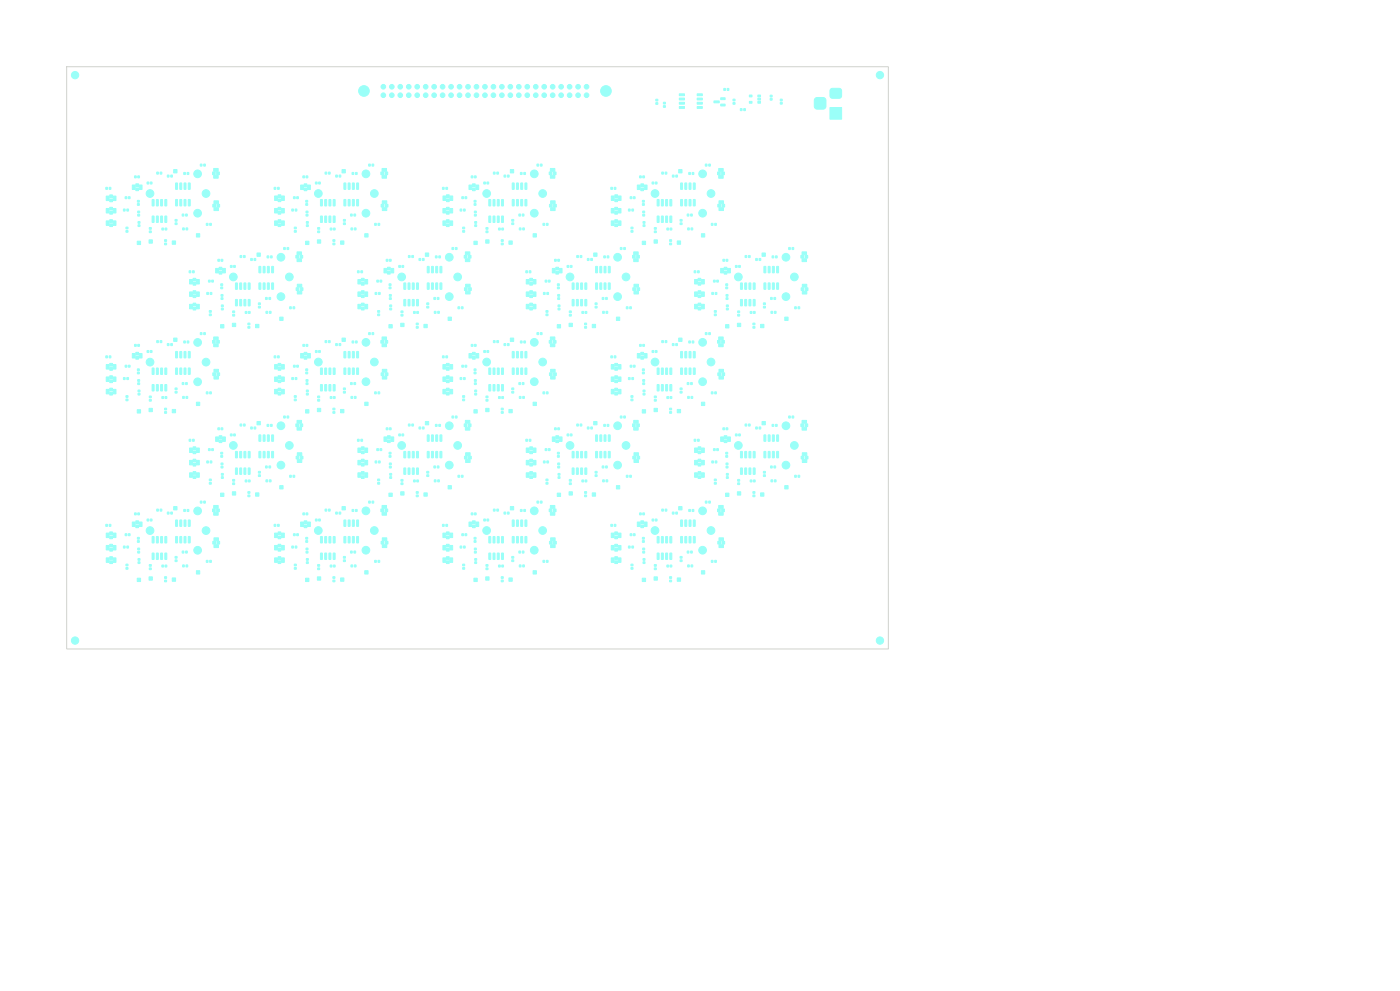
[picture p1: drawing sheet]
<svg xmlns="http://www.w3.org/2000/svg" width="420mm" height="297mm" viewBox="0 0 420 297" stroke-linecap="round" stroke-linejoin="round" font-family="sans-serif">
<g fill="#9afff8" stroke="#9afff8" stroke-width=".3">
<path d="M249 32.2h3.5v3.5h-3.5z"/>
<path d="M249.1 26.8l.6-.3 2.5 .1 .3 .6-.2 2-.6 .3-2.4-.2-.3-.6z"/>
<path d="M244.5 29.5l.5-.3h1.9a.88 .88 0 0 1 .9 .9v1.7a.88 .88 0 0 1-.9 .9h-1.7a.88 .88 0 0 1-.9-.9v-1.8z"/>
<path d="M192.7 122.8h1v1h-1z"/>
<path d="M81.2 127.2h.4v.6h-.4z"/>
<path d="M80.1 127.2h.5v.6h-.5z"/>
<path d="M80.7 89.2h.5v.5h-.5z"/>
<path d="M79.7 89.2h.4v.5h-.4z"/>
<path d="M95.2 172.9h1v1h-1z"/>
<path d="M88.6 113.2h.4v.5h-.4z"/>
<path d="M87.5 113.2h.5v.5h-.5z"/>
<path d="M203.6 151.8h1v1h-1z"/>
<path d="M218.2 26.5h.4v.6h-.4z"/>
<path d="M217.1 26.5h.5v.6h-.5z"/>
<path d="M148 51.6h.5v.6h-.5z"/>
<path d="M149.1 51.6h.4v.6h-.4z"/>
<path d="M192.7 111.5h.6v.5h-.6z"/>
<path d="M192.7 110.6h.6v.5h-.6z"/>
<path d="M58.9 138h.9v1.3h-.9z"/>
<path d="M56.9 138h.8v1.3h-.8z"/>
<path d="M57.9 137.6h.8v.8h-.8z"/>
<path d="M57.9 138.9h.8v.8h-.8z"/>
<path d="M64.2 161.2h1.3v.9h-1.3z"/>
<path d="M64.2 163.2h1.3v.9h-1.3z"/>
<path d="M63.8 162.2h.8v.9h-.8z"/>
<path d="M65.1 162.2h.8v.9h-.8z"/>
<path d="M181.7 89.2h.5v.5h-.5z"/>
<path d="M180.7 89.2h.4v.5h-.4z"/>
<path d="M235.4 145.5h1v1h-1z"/>
<path d="M175.4 97.9h.6v.4h-.6z"/>
<path d="M175.4 96.9h.6v.4h-.6z"/>
<path d="M188.9 142.5h.5v.5h-.5z"/>
<path d="M187.9 142.5h.5v.5h-.5z"/>
<path d="M109.4 91.2h.9v1.4h-.9z"/>
<path d="M107.4 91.2h.8v1.4h-.8z"/>
<path d="M108.4 90.9h.8v.8h-.8z"/>
<path d="M108.4 92.1h.8v.8h-.8z"/>
<path d="M38.1 163.7h.4v.5h-.4z"/>
<path d="M37 163.7h.5v.5h-.5z"/>
<path d="M52.7 54.9h.5v1.9l-.5-.1z"/>
<path d="M54 54.9h.5l-.1 1.9-.5-.1z"/>
<path d="M55.2 54.9h.6l-.1 1.9-.5-.1z"/>
<path d="M56.5 54.9h.6l-.1 1.9-.5-.1z"/>
<path d="M56.5 59.8l.6 .1-.1 1.8-.5-.1z"/>
<path d="M55.2 59.8l.6 .1-.1 1.8-.5-.1z"/>
<path d="M54 59.8l.5 .1-.1 1.8-.5-.1z"/>
<path d="M52.7 59.8l.5 .1v1.8l-.5-.1z"/>
<path d="M142.3 165.3h.6v.4h-.6z"/>
<path d="M142.3 164.3h.6v.5h-.6z"/>
<path d="M58.9 171h1v1h-1z"/>
<path d="M186.1 124.7h.5v.6h-.5z"/>
<path d="M187.1 124.7h.5v.6h-.5z"/>
<path d="M64.2 110.7h1.3v.9h-1.3z"/>
<path d="M64.2 112.7h1.3v.9h-1.3z"/>
<path d="M63.8 111.7h.8v.9h-.8z"/>
<path d="M65.1 111.7h.8v.9h-.8z"/>
<path d="M170.8 144.7h.6v.5h-.6z"/>
<path d="M170.8 143.7h.6v.5h-.6z"/>
<path d="M109.4 83.8h.9v1.3h-.9z"/>
<path d="M107.4 83.8h.8v1.3h-.8z"/>
<path d="M108.4 83.4h.8v.8h-.8z"/>
<path d="M108.4 84.7h.8v.8h-.8z"/>
<path d="M159.9 70h1v1h-1z"/>
<path d="M198.5 102.1h.5v.6h-.5z"/>
<path d="M199.6 102.1h.4v.6h-.4z"/>
<path d="M116.9 141.9h.6v.5h-.6z"/>
<path d="M116.9 142.9h.6v.5h-.6z"/>
<path d="M151.2 103h.5v.6h-.5z"/>
<path d="M152.2 103h.5v.6h-.5z"/>
<path d="M175.4 148.4h.6v.4h-.6z"/>
<path d="M175.4 147.4h.6v.4h-.6z"/>
<path d="M64.1 101h1.4v.9h-1.4z"/>
<path d="M64.1 103h1.4v.9h-1.4z"/>
<path d="M63.8 102h.8v.9h-.8z"/>
<path d="M65 102h.8v.9h-.8z"/>
<path d="M148 102.1h.5v.6h-.5z"/>
<path d="M149.1 102.1h.4v.6h-.4z"/>
<path d="M153.1 50.8h1v1h-1z"/>
<path d="M177.7 97.2h1v1h-1z"/>
<path d="M207.7 102.2h.4v.6h-.4z"/>
<path d="M206.6 102.2h.5v.6h-.5z"/>
<path d="M95.3 119.7h.6v.5h-.6z"/>
<path d="M95.3 118.7h.6v.5h-.6z"/>
<path d="M74.5 140.3h.5l-.1 1.9-.4-.1z"/>
<path d="M73.2 140.3h.6l-.1 1.9-.5-.1z"/>
<path d="M71.9 140.3h.6l-.1 1.9-.5-.1z"/>
<path d="M70.7 140.3h.5l-.1 1.9-.5-.1z"/>
<path d="M70.7 135.3l.5 .1-.1 1.8-.5-.1z"/>
<path d="M71.9 135.3l.6 .1-.1 1.8-.5-.1z"/>
<path d="M73.2 135.3l.6 .1-.1 1.8-.5-.1z"/>
<path d="M74.5 135.3l.5 .1-.1 1.8-.4-.1z"/>
<path d="M157.8 81.2h.4v.5h-.4z"/>
<path d="M158.8 81.2h.4v.5h-.4z"/>
<path d="M33.9 116.7h.9v1.3h-.9z"/>
<path d="M31.9 116.7h.8v1.3h-.8z"/>
<path d="M32.9 116.3h.8v.9h-.8z"/>
<path d="M32.9 117.6h.8v.8h-.8z"/>
<path d="M178.1 75.8h1v1h-1z"/>
<path d="M62.9 117.5h.5v.5h-.5z"/>
<path d="M61.9 117.5h.5v.5h-.5z"/>
<path d="M106.7 152.7h.4v.6h-.4z"/>
<path d="M105.6 152.7h.5v.6h-.5z"/>
<path d="M201.7 153.5h.5v.6h-.5z"/>
<path d="M202.7 153.5h.5v.6h-.5z"/>
<path d="M103.2 54.9h.5v1.9l-.5-.1z"/>
<path d="M104.5 54.9h.5l-.1 1.9-.5-.1z"/>
<path d="M105.7 54.9h.6l-.1 1.9-.5-.1z"/>
<path d="M107 54.9h.6l-.1 1.9-.5-.1z"/>
<path d="M107 59.8l.6 .1-.1 1.8-.5-.1z"/>
<path d="M105.7 59.8l.6 .1-.1 1.8-.5-.1z"/>
<path d="M104.5 59.8l.5 .1-.1 1.8-.5-.1z"/>
<path d="M103.2 59.8l.5 .1v1.8l-.5-.1z"/>
<path d="M91.8 103.2h.5v.6h-.5z"/>
<path d="M90.9 103.2h.5v.6h-.5z"/>
<path d="M77.1 126.3h1v1h-1z"/>
<path d="M134.9 163.5h.9v1.3h-.9z"/>
<path d="M132.9 163.5h.8v1.3h-.8z"/>
<path d="M133.9 163.1h.8v.8h-.8z"/>
<path d="M133.9 164.4h.8v.8h-.8z"/>
<path d="M74.4 97.9h.6v.4h-.6z"/>
<path d="M74.4 96.9h.6v.4h-.6z"/>
<path d="M142.4 116.9h.6v.5h-.6z"/>
<path d="M142.4 117.9h.6v.5h-.6z"/>
<path d="M125 89.8h.5l-.1 1.9-.4-.1z"/>
<path d="M123.7 89.8h.6l-.1 1.9-.5-.1z"/>
<path d="M122.4 89.8h.6l-.1 1.9-.5-.1z"/>
<path d="M121.2 89.8h.5l-.1 1.9-.5-.1z"/>
<path d="M121.2 84.8l.5 .1-.1 1.8-.5-.1z"/>
<path d="M122.4 84.8l.6 .1-.1 1.8-.5-.1z"/>
<path d="M123.7 84.8l.6 .1-.1 1.8-.5-.1z"/>
<path d="M125 84.8l.5 .1-.1 1.8-.4-.1z"/>
<path d="M161.1 49.2h.5v.6h-.5z"/>
<path d="M162.1 49.2h.5v.6h-.5z"/>
<path d="M60.1 99.7h.5v.6h-.5z"/>
<path d="M61.1 99.7h.5v.6h-.5z"/>
<path d="M116.7 147.8h1v1h-1z"/>
<path d="M116.7 136.5h.6v.5h-.6z"/>
<path d="M116.7 135.6h.6v.5h-.6z"/>
<path d="M41.2 173.3h1v1h-1z"/>
<path d="M214.4 117.5h.5v.5h-.5z"/>
<path d="M213.4 117.5h.5v.5h-.5z"/>
<path d="M92.2 105.9h.9v1.4h-.9z"/>
<path d="M90.2 105.9h.9v1.4h-.9z"/>
<path d="M91.2 105.6h.9v.8h-.9z"/>
<path d="M91.2 106.8h.9v.9h-.9z"/>
<path d="M64.1 50.5h1.4v.9h-1.4z"/>
<path d="M64.1 52.5h1.4v.9h-1.4z"/>
<path d="M63.8 51.5h.8v.9h-.8z"/>
<path d="M65 51.5h.8v.9h-.8z"/>
<path d="M116.7 97.3h1v1h-1z"/>
<path d="M84.4 62.5h.9v1.3h-.9z"/>
<path d="M82.4 62.5h.8v1.3h-.8z"/>
<path d="M83.4 62.1h.8v.8h-.8z"/>
<path d="M83.4 63.4h.8v.8h-.8z"/>
<path d="M106.7 102.2h.4v.6h-.4z"/>
<path d="M105.6 102.2h.5v.6h-.5z"/>
<path d="M146.1 54.6h.5v.5h-.5z"/>
<path d="M145.1 54.6h.5v.5h-.5z"/>
<path d="M208.3 81.2h.4v.5h-.4z"/>
<path d="M209.3 81.2h.4v.5h-.4z"/>
<path d="M139.6 75.5h1.4v.9h-1.4z"/>
<path d="M139.6 77.5h1.4v.9h-1.4z"/>
<path d="M139.3 76.5h.8v.9h-.8z"/>
<path d="M140.5 76.5h.8v.9h-.8z"/>
<path d="M163.8 143.6h.6v.5h-.6z"/>
<path d="M163.8 144.6h.6v.5h-.6z"/>
<path d="M56.8 131.7h.4v.5h-.4z"/>
<path d="M57.8 131.7h.4v.5h-.4z"/>
<path d="M124.9 148.4h.6v.4h-.6z"/>
<path d="M124.9 147.4h.6v.4h-.6z"/>
<path d="M153.7 105.4h.5v1.9l-.5-.1z"/>
<path d="M155 105.4h.5l-.1 1.9-.5-.1z"/>
<path d="M156.2 105.4h.6l-.1 1.9-.5-.1z"/>
<path d="M157.5 105.4h.6l-.1 1.9-.5-.1z"/>
<path d="M157.5 110.3l.6 .1-.1 1.8-.5-.1z"/>
<path d="M156.2 110.3l.6 .1-.1 1.8-.5-.1z"/>
<path d="M155 110.3l.5 .1-.1 1.8-.5-.1z"/>
<path d="M153.7 110.3l.5 .1v1.8l-.5-.1z"/>
<path d="M196.6 54.6h.5v.5h-.5z"/>
<path d="M195.6 54.6h.5v.5h-.5z"/>
<path d="M189.6 113.2h.4v.5h-.4z"/>
<path d="M188.5 113.2h.5v.5h-.5z"/>
<path d="M80.8 143.8h.5v.6h-.5z"/>
<path d="M79.8 143.8h.5v.6h-.5z"/>
<path d="M91.7 122.8h1v1h-1z"/>
<path d="M185.4 163.5h.9v1.3h-.9z"/>
<path d="M183.4 163.5h.8v1.3h-.8z"/>
<path d="M184.4 163.1h.8v.8h-.8z"/>
<path d="M184.4 164.4h.8v.8h-.8z"/>
<path d="M209.1 28.1h1.6v.6h-1.6z"/>
<path d="M209.1 29.4h1.6v.5h-1.6z"/>
<path d="M209.1 30.7h1.6v.5h-1.6z"/>
<path d="M209.1 31.9h1.6v.6h-1.6z"/>
<path d="M203.8 31.9h1.5v.6h-1.5z"/>
<path d="M203.8 30.7h1.5v.5h-1.5z"/>
<path d="M203.8 29.4h1.5v.5h-1.5z"/>
<path d="M203.8 28.1h1.5v.6h-1.5z"/>
<path d="M84.4 113h.9v1.3h-.9z"/>
<path d="M82.4 113h.8v1.3h-.8z"/>
<path d="M83.4 112.6h.8v.8h-.8z"/>
<path d="M83.4 113.9h.8v.8h-.8z"/>
<path d="M153.5 167.8h.6v.5h-.6z"/>
<path d="M153.5 166.8h.6v.5h-.6z"/>
<path d="M181.8 93.3h.5v.6h-.5z"/>
<path d="M180.8 93.3h.5v.6h-.5z"/>
<path d="M207.3 169.3h.5v.6h-.5z"/>
<path d="M206.3 169.3h.5v.6h-.5z"/>
<path d="M49.5 169.4h.5v.5h-.5z"/>
<path d="M48.6 169.4h.5v.5h-.5z"/>
<path d="M127.2 97.2h1v1h-1z"/>
<path d="M175.5 143.9h.5v.5h-.5z"/>
<path d="M174.6 143.9h.5v.5h-.5z"/>
<path d="M189.3 68.1h.6v.5h-.6z"/>
<path d="M189.3 69.1h.6v.5h-.6z"/>
<path d="M170.8 94.2h.6v.5h-.6z"/>
<path d="M170.8 93.2h.6v.5h-.6z"/>
<path d="M116.8 77.7h.5v.6h-.5z"/>
<path d="M115.9 77.7h.5v.6h-.5z"/>
<path d="M239.4 92h.5v.5h-.5z"/>
<path d="M238.4 92h.5v.5h-.5z"/>
<path d="M100 64.8h.5l-.1 1.9-.4-.1z"/>
<path d="M98.7 64.8h.6l-.1 1.9-.5-.1z"/>
<path d="M97.4 64.8h.6l-.1 1.9-.5-.1z"/>
<path d="M96.2 64.8h.5l-.1 1.9-.5-.1z"/>
<path d="M96.2 59.8l.5 .1-.1 1.8-.5-.1z"/>
<path d="M97.4 59.8l.6 .1-.1 1.8-.5-.1z"/>
<path d="M98.7 59.8l.6 .1-.1 1.8-.5-.1z"/>
<path d="M100 59.8l.5 .1-.1 1.8-.4-.1z"/>
<path d="M178.5 91.8h.6v.5h-.6z"/>
<path d="M178.5 90.8h.6v.5h-.6z"/>
<path d="M153.5 117.3h.6v.5h-.6z"/>
<path d="M153.5 116.3h.6v.5h-.6z"/>
<path d="M134.9 159.8h.9v1.3h-.9z"/>
<path d="M132.9 159.8h.8v1.3h-.8z"/>
<path d="M133.9 159.4h.8v.8h-.8z"/>
<path d="M133.9 160.7h.8v.8h-.8z"/>
<path d="M207.2 64.2h.5v.5h-.5z"/>
<path d="M206.2 64.2h.4v.5h-.4z"/>
<path d="M109.4 87.5h.9v1.3h-.9z"/>
<path d="M107.4 87.5h.8v1.3h-.8z"/>
<path d="M108.4 87.1h.8v.8h-.8z"/>
<path d="M108.4 88.4h.8v.8h-.8z"/>
<path d="M223.1 32.6h.5v.5h-.5z"/>
<path d="M222.1 32.6h.5v.5h-.5z"/>
<path d="M142.2 122.8h1v1h-1z"/>
<path d="M114 134.5h.5v.5h-.5z"/>
<path d="M113.1 134.5h.4v.5h-.4z"/>
<path d="M210.4 87.5h.9v1.3h-.9z"/>
<path d="M208.4 87.5h.8v1.3h-.8z"/>
<path d="M209.4 87.1h.8v.8h-.8z"/>
<path d="M209.4 88.4h.8v.8h-.8z"/>
<path d="M80.8 93.3h.5v.6h-.5z"/>
<path d="M79.8 93.3h.5v.6h-.5z"/>
<path d="M192.9 66.4h.6v.5h-.6z"/>
<path d="M192.9 67.4h.6v.5h-.6z"/>
<path d="M139.1 113.2h.4v.5h-.4z"/>
<path d="M138 113.2h.5v.5h-.5z"/>
<path d="M41.3 114.8h.6v.4h-.6z"/>
<path d="M41.3 113.8h.6v.5h-.6z"/>
<path d="M185.4 62.5h.9v1.3h-.9z"/>
<path d="M183.4 62.5h.8v1.3h-.8z"/>
<path d="M184.4 62.1h.8v.8h-.8z"/>
<path d="M184.4 63.4h.8v.8h-.8z"/>
<path d="M33.9 113h.9v1.3h-.9z"/>
<path d="M31.9 113h.8v1.3h-.8z"/>
<path d="M32.9 112.6h.8v.8h-.8z"/>
<path d="M32.9 113.9h.8v.8h-.8z"/>
<path d="M106.3 68.3h.5v.6h-.5z"/>
<path d="M105.3 68.3h.5v.6h-.5z"/>
<path d="M163.9 67h.5v.5h-.5z"/>
<path d="M162.9 67h.5v.5h-.5z"/>
<path d="M182.2 76.7h.4v.6h-.4z"/>
<path d="M181.1 76.7h.5v.6h-.5z"/>
<path d="M76.7 147.7h1v1h-1z"/>
<path d="M226.7 77.5h.5v.6h-.5z"/>
<path d="M227.7 77.5h.5v.6h-.5z"/>
<path d="M102.6 151.8h1v1h-1z"/>
<path d="M100 169.4h.5v.5h-.5z"/>
<path d="M99.1 169.4h.5v.5h-.5z"/>
<path d="M201 169.4h.5v.5h-.5z"/>
<path d="M200.1 169.4h.5v.5h-.5z"/>
<path d="M159.9 120.5h1v1h-1z"/>
<path d="M142.3 153.7h.5v.6h-.5z"/>
<path d="M141.4 153.7h.5v.6h-.5z"/>
<path d="M89 160h.5v.5h-.5z"/>
<path d="M88.1 160h.4v.5h-.4z"/>
<path d="M142.3 52.7h.5v.6h-.5z"/>
<path d="M141.4 52.7h.5v.6h-.5z"/>
<path d="M114.7 60.2h1.3v.9h-1.3z"/>
<path d="M114.7 62.2h1.3v.9h-1.3z"/>
<path d="M114.3 61.2h.8v.9h-.8z"/>
<path d="M115.6 61.2h.8v.9h-.8z"/>
<path d="M203.6 50.8h1v1h-1z"/>
<path d="M64.1 151.5h1.4v.9h-1.4z"/>
<path d="M64.1 153.5h1.4v.9h-1.4z"/>
<path d="M63.8 152.5h.8v.9h-.8z"/>
<path d="M65 152.5h.8v.9h-.8z"/>
<path d="M214.3 143.6h.6v.5h-.6z"/>
<path d="M214.3 144.6h.6v.5h-.6z"/>
<path d="M159.9 141.7h.9v1.3h-.9z"/>
<path d="M157.9 141.7h.8v1.3h-.8z"/>
<path d="M158.9 141.3h.8v.9h-.8z"/>
<path d="M158.9 142.6h.8v.8h-.8z"/>
<path d="M196.2 71.9h1v1h-1z"/>
<path d="M175.5 89.8h.5l-.1 1.9-.4-.1z"/>
<path d="M174.2 89.8h.6l-.1 1.9-.5-.1z"/>
<path d="M172.9 89.8h.6l-.1 1.9-.5-.1z"/>
<path d="M171.7 89.8h.5l-.1 1.9-.5-.1z"/>
<path d="M171.7 84.8l.5 .1-.1 1.8-.5-.1z"/>
<path d="M172.9 84.8l.6 .1-.1 1.8-.5-.1z"/>
<path d="M174.2 84.8l.6 .1-.1 1.8-.5-.1z"/>
<path d="M175.5 84.8l.5 .1-.1 1.8-.4-.1z"/>
<path d="M156.7 114.7h.5v.5h-.5z"/>
<path d="M155.7 114.7h.4v.5h-.4z"/>
<path d="M188.9 92h.5v.5h-.5z"/>
<path d="M187.9 92h.5v.5h-.5z"/>
<path d="M81.2 76.7h.4v.6h-.4z"/>
<path d="M80.1 76.7h.5v.6h-.5z"/>
<path d="M204 66.8h.6v.5h-.6z"/>
<path d="M204 65.8h.6v.5h-.6z"/>
<path d="M218.2 80.4h.9v1.4h-.9z"/>
<path d="M216.2 80.4h.9v1.4h-.9z"/>
<path d="M217.2 80.1h.9v.8h-.9z"/>
<path d="M217.2 81.3h.9v.9h-.9z"/>
<path d="M41.3 64.3h.6v.4h-.6z"/>
<path d="M41.3 63.3h.6v.5h-.6z"/>
<path d="M99.9 123.4h.6v.4h-.6z"/>
<path d="M99.9 122.4h.6v.4h-.6z"/>
<path d="M58.9 70h1v1h-1z"/>
<path d="M41.7 55.4h.9v1.4h-.9z"/>
<path d="M39.7 55.4h.9v1.4h-.9z"/>
<path d="M40.7 55.1h.9v.8h-.9z"/>
<path d="M40.7 56.3h.9v.8h-.9z"/>
<path d="M102.2 72.2h1v1h-1z"/>
<path d="M127.6 75.8h1v1h-1z"/>
<path d="M183.3 106.7h.4v.5h-.4z"/>
<path d="M184.3 106.7h.4v.5h-.4z"/>
<path d="M150.4 123.4h.6v.4h-.6z"/>
<path d="M150.4 122.4h.6v.4h-.6z"/>
<path d="M66.2 147.8h1v1h-1z"/>
<path d="M91.9 116.9h.6v.5h-.6z"/>
<path d="M91.9 117.9h.6v.5h-.6z"/>
<path d="M38.5 109.5h.5v.5h-.5z"/>
<path d="M37.6 109.5h.4v.5h-.4z"/>
<path d="M208.3 131.7h.4v.5h-.4z"/>
<path d="M209.3 131.7h.4v.5h-.4z"/>
<path d="M240.6 75.5h1.4v.9h-1.4z"/>
<path d="M240.6 77.5h1.4v.9h-1.4z"/>
<path d="M240.3 76.5h.8v.9h-.8z"/>
<path d="M241.5 76.5h.8v.9h-.8z"/>
<path d="M66.2 97.3h1v1h-1z"/>
<path d="M228.2 97.2h1v1h-1z"/>
<path d="M211.6 49.2h.5v.6h-.5z"/>
<path d="M212.6 49.2h.5v.6h-.5z"/>
<path d="M88.6 163.7h.4v.5h-.4z"/>
<path d="M87.5 163.7h.5v.5h-.5z"/>
<path d="M142.4 167.4h.6v.5h-.6z"/>
<path d="M142.4 168.4h.6v.5h-.6z"/>
<path d="M145.7 122.4h1v1h-1z"/>
<path d="M47 152.6h.5v.6h-.5z"/>
<path d="M48.1 152.6h.4v.6h-.4z"/>
<path d="M183.3 157.2h.4v.5h-.4z"/>
<path d="M184.3 157.2h.4v.5h-.4z"/>
<path d="M125.7 128h.5v.6h-.5z"/>
<path d="M126.7 128h.5v.6h-.5z"/>
<path d="M217.7 86h.6v.5h-.6z"/>
<path d="M217.7 85.1h.6v.5h-.6z"/>
<path d="M120.3 144.7h.6v.5h-.6z"/>
<path d="M120.3 143.7h.6v.5h-.6z"/>
<path d="M97.5 152.6h.5v.6h-.5z"/>
<path d="M98.6 152.6h.4v.6h-.4z"/>
<path d="M161.1 99.7h.5v.6h-.5z"/>
<path d="M162.1 99.7h.5v.6h-.5z"/>
<path d="M88.3 68.1h.6v.5h-.6z"/>
<path d="M88.3 69.1h.6v.5h-.6z"/>
<path d="M44.7 172.9h1v1h-1z"/>
<path d="M167.4 91.4h.6v.5h-.6z"/>
<path d="M167.4 92.4h.6v.5h-.6z"/>
<path d="M45.1 155.6h.5v.5h-.5z"/>
<path d="M44.1 155.6h.5v.5h-.5z"/>
<path d="M95.3 69.2h.6v.5h-.6z"/>
<path d="M95.3 68.2h.6v.5h-.6z"/>
<path d="M44.7 71.9h1v1h-1z"/>
<path d="M153.7 155.9h.5v1.9l-.5-.1z"/>
<path d="M155 155.9h.5l-.1 1.9-.5-.1z"/>
<path d="M156.2 155.9h.6l-.1 1.9-.5-.1z"/>
<path d="M157.5 155.9h.6l-.1 1.9-.5-.1z"/>
<path d="M157.5 160.8l.6 .1-.1 1.8-.5-.1z"/>
<path d="M156.2 160.8l.6 .1-.1 1.8-.5-.1z"/>
<path d="M155 160.8l.5 .1-.1 1.8-.5-.1z"/>
<path d="M153.7 160.8l.5 .1v1.8l-.5-.1z"/>
<path d="M49.5 68.4h.5v.5h-.5z"/>
<path d="M48.6 68.4h.5v.5h-.5z"/>
<path d="M49.4 123.4h.6v.4h-.6z"/>
<path d="M49.4 122.4h.6v.4h-.6z"/>
<path d="M215 134.5h.5v.5h-.5z"/>
<path d="M214.1 134.5h.4v.5h-.4z"/>
<path d="M228.6 126.3h1v1h-1z"/>
<path d="M134.9 109.3h.9v1.3h-.9z"/>
<path d="M132.9 109.3h.8v1.3h-.8z"/>
<path d="M133.9 108.9h.8v.8h-.8z"/>
<path d="M133.9 110.2h.8v.8h-.8z"/>
<path d="M157.8 131.7h.4v.5h-.4z"/>
<path d="M158.8 131.7h.4v.5h-.4z"/>
<path d="M204.2 155.9h.5v1.9l-.5-.1z"/>
<path d="M205.5 155.9h.5l-.1 1.9-.5-.1z"/>
<path d="M206.7 155.9h.6l-.1 1.9-.5-.1z"/>
<path d="M208 155.9h.6l-.1 1.9-.5-.1z"/>
<path d="M208 160.8l.6 .1-.1 1.8-.5-.1z"/>
<path d="M206.7 160.8l.6 .1-.1 1.8-.5-.1z"/>
<path d="M205.5 160.8l.5 .1-.1 1.8-.5-.1z"/>
<path d="M204.2 160.8l.5 .1v1.8l-.5-.1z"/>
<path d="M214.6 138.2h.4v.5h-.4z"/>
<path d="M213.5 138.2h.5v.5h-.5z"/>
<path d="M77.5 142.3h.6v.5h-.6z"/>
<path d="M77.5 141.3h.6v.5h-.6z"/>
<path d="M145.8 69.2h.6v.5h-.6z"/>
<path d="M145.8 68.2h.6v.5h-.6z"/>
<path d="M151.2 153.5h.5v.6h-.5z"/>
<path d="M152.2 153.5h.5v.6h-.5z"/>
<path d="M51.7 122.7h1v1h-1z"/>
<path d="M192.7 173.3h1v1h-1z"/>
<path d="M83.9 145.5h1v1h-1z"/>
<path d="M62.8 93.1h.6v.5h-.6z"/>
<path d="M62.8 94.1h.6v.5h-.6z"/>
<path d="M240.7 85.2h1.3v.9h-1.3z"/>
<path d="M240.7 87.3h1.3v.8h-1.3z"/>
<path d="M240.3 86.3h.8v.8h-.8z"/>
<path d="M241.6 86.3h.8v.8h-.8z"/>
<path d="M228.6 75.8h1v1h-1z"/>
<path d="M171.1 79.6h.5v.5h-.5z"/>
<path d="M170.1 79.6h.5v.5h-.5z"/>
<path d="M161.1 150.2h.5v.6h-.5z"/>
<path d="M162.1 150.2h.5v.6h-.5z"/>
<path d="M33.9 66.2h.9v1.3h-.9z"/>
<path d="M31.9 66.2h.8v1.3h-.8z"/>
<path d="M32.9 65.8h.8v.9h-.8z"/>
<path d="M32.9 67.1h.8v.8h-.8z"/>
<path d="M91.7 162h.6v.5h-.6z"/>
<path d="M91.7 161.1h.6v.5h-.6z"/>
<path d="M142.4 66.4h.6v.5h-.6z"/>
<path d="M142.4 67.4h.6v.5h-.6z"/>
<path d="M193.2 105.9h.9v1.4h-.9z"/>
<path d="M191.2 105.9h.9v1.4h-.9z"/>
<path d="M192.2 105.6h.9v.8h-.9z"/>
<path d="M192.2 106.8h.9v.8h-.9z"/>
<path d="M63.5 84h.5v.5h-.5z"/>
<path d="M62.6 84h.4v.5h-.4z"/>
<path d="M178.1 126.3h1v1h-1z"/>
<path d="M138.8 68.1h.6v.5h-.6z"/>
<path d="M138.8 69.1h.6v.5h-.6z"/>
<path d="M185.4 66.2h.9v1.4h-.9z"/>
<path d="M183.4 66.2h.8v1.4h-.8z"/>
<path d="M184.4 65.9h.8v.8h-.8z"/>
<path d="M184.4 67.1h.8v.8h-.8z"/>
<path d="M38.1 113.2h.4v.5h-.4z"/>
<path d="M37 113.2h.5v.5h-.5z"/>
<path d="M66.4 91.4h.6v.5h-.6z"/>
<path d="M66.4 92.4h.6v.5h-.6z"/>
<path d="M139.7 85.2h1.3v.9h-1.3z"/>
<path d="M139.7 87.2h1.3v.9h-1.3z"/>
<path d="M139.3 86.2h.8v.9h-.8z"/>
<path d="M140.6 86.2h.8v.9h-.8z"/>
<path d="M192.9 116.9h.6v.5h-.6z"/>
<path d="M192.9 117.9h.6v.5h-.6z"/>
<path d="M106.3 169.3h.5v.6h-.5z"/>
<path d="M105.3 169.3h.5v.6h-.5z"/>
<path d="M87.9 92h.5v.5h-.5z"/>
<path d="M86.9 92h.5v.5h-.5z"/>
<path d="M156.8 118.8h.5v.6h-.5z"/>
<path d="M155.8 118.8h.5v.6h-.5z"/>
<path d="M156.7 64.2h.5v.5h-.5z"/>
<path d="M155.7 64.2h.4v.5h-.4z"/>
<path d="M77.1 75.8h1v1h-1z"/>
<path d="M70.1 79.6h.5v.5h-.5z"/>
<path d="M69.1 79.6h.5v.5h-.5z"/>
<path d="M85.1 74.2h.5v.6h-.5z"/>
<path d="M86.1 74.2h.5v.6h-.5z"/>
<path d="M227.4 28.5h.7v.5h-.7z"/>
<path d="M227.4 29.4h.7v.6h-.7z"/>
<path d="M227.4 30.4h.7v.5h-.7z"/>
<path d="M224.8 30.4h.8v.5h-.8z"/>
<path d="M224.8 28.5h.8v.5h-.8z"/>
<path d="M185.4 109.3h.9v1.3h-.9z"/>
<path d="M183.4 109.3h.8v1.3h-.8z"/>
<path d="M184.4 108.9h.8v.8h-.8z"/>
<path d="M184.4 110.2h.8v.8h-.8z"/>
<path d="M231.1 28.6h.5v.4h-.5z"/>
<path d="M231.1 29.5h.5v.5h-.5z"/>
<path d="M107.3 81.2h.4v.5h-.4z"/>
<path d="M108.3 81.2h.4v.5h-.4z"/>
<path d="M196.8 29.8h.5v.4h-.5z"/>
<path d="M196.8 30.8h.5v.4h-.5z"/>
<path d="M217.8 89.3h.6v.4h-.6z"/>
<path d="M217.8 88.3h.6v.5h-.6z"/>
<path d="M74.5 93.4h.5v.5h-.5z"/>
<path d="M73.6 93.4h.5v.5h-.5z"/>
<path d="M91.8 165.3h.6v.4h-.6z"/>
<path d="M91.8 164.3h.6v.5h-.6z"/>
<path d="M138.4 142.5h.5v.5h-.5z"/>
<path d="M137.4 142.5h.5v.5h-.5z"/>
<path d="M145.7 71.9h1v1h-1z"/>
<path d="M99.9 72.9h.6v.4h-.6z"/>
<path d="M99.9 71.9h.6v.4h-.6z"/>
<path d="M114.6 151.5h1.4v.9h-1.4z"/>
<path d="M114.6 153.5h1.4v.9h-1.4z"/>
<path d="M114.3 152.5h.8v.9h-.8z"/>
<path d="M115.5 152.5h.8v.9h-.8z"/>
<path d="M163.8 93.1h.6v.5h-.6z"/>
<path d="M163.8 94.1h.6v.5h-.6z"/>
<path d="M109.4 141.7h.9v1.3h-.9z"/>
<path d="M107.4 141.7h.8v1.3h-.8z"/>
<path d="M108.4 141.3h.8v.9h-.8z"/>
<path d="M108.4 142.6h.8v.8h-.8z"/>
<path d="M33.9 58.8h.9v1.3h-.9z"/>
<path d="M31.9 58.8h.8v1.3h-.8z"/>
<path d="M32.9 58.4h.8v.8h-.8z"/>
<path d="M32.9 59.7h.8v.8h-.8z"/>
<path d="M56.2 102.2h.4v.6h-.4z"/>
<path d="M55.1 102.2h.5v.6h-.5z"/>
<path d="M106.2 165.2h.5v.5h-.5z"/>
<path d="M105.2 165.2h.4v.5h-.4z"/>
<path d="M74.4 148.4h.6v.4h-.6z"/>
<path d="M74.4 147.4h.6v.4h-.6z"/>
<path d="M80.7 139.7h.5v.5h-.5z"/>
<path d="M79.7 139.7h.4v.5h-.4z"/>
<path d="M99.9 173.9h.6v.4h-.6z"/>
<path d="M99.9 172.9h.6v.4h-.6z"/>
<path d="M116.9 91.4h.6v.5h-.6z"/>
<path d="M116.9 92.4h.6v.5h-.6z"/>
<path d="M55.7 64.2h.5v.5h-.5z"/>
<path d="M54.7 64.2h.4v.5h-.4z"/>
<path d="M106.3 118.8h.5v.6h-.5z"/>
<path d="M105.3 118.8h.5v.6h-.5z"/>
<path d="M69.8 94.2h.6v.5h-.6z"/>
<path d="M69.8 93.2h.6v.5h-.6z"/>
<path d="M37.8 118.6h.6v.5h-.6z"/>
<path d="M37.8 119.6h.6v.5h-.6z"/>
<path d="M89.2 85.2h1.3v.9h-1.3z"/>
<path d="M89.2 87.2h1.3v.9h-1.3z"/>
<path d="M88.8 86.2h.8v.9h-.8z"/>
<path d="M90.1 86.2h.8v.9h-.8z"/>
<path d="M41.4 66.4h.6v.5h-.6z"/>
<path d="M41.4 67.4h.6v.5h-.6z"/>
<path d="M134.9 116.7h.9v1.3h-.9z"/>
<path d="M132.9 116.7h.8v1.3h-.8z"/>
<path d="M133.9 116.3h.8v.9h-.8z"/>
<path d="M133.9 117.6h.8v.8h-.8z"/>
<path d="M192.8 52.7h.5v.6h-.5z"/>
<path d="M191.9 52.7h.5v.6h-.5z"/>
<path d="M145.8 170.2h.6v.5h-.6z"/>
<path d="M145.8 169.2h.6v.5h-.6z"/>
<path d="M66.7 80.4h.9v1.4h-.9z"/>
<path d="M64.7 80.4h.9v1.4h-.9z"/>
<path d="M65.7 80.1h.9v.8h-.9z"/>
<path d="M65.7 81.3h.9v.8h-.9z"/>
<path d="M221.6 130.1h.5v.5h-.5z"/>
<path d="M220.6 130.1h.5v.5h-.5z"/>
<path d="M177.7 147.7h1v1h-1z"/>
<path d="M178.5 142.3h.6v.5h-.6z"/>
<path d="M178.5 141.3h.6v.5h-.6z"/>
<path d="M62.9 168h.5v.5h-.5z"/>
<path d="M61.9 168h.5v.5h-.5z"/>
<path d="M192.8 64.3h.6v.4h-.6z"/>
<path d="M192.8 63.3h.6v.5h-.6z"/>
<path d="M89.1 75.5h1.4v.9h-1.4z"/>
<path d="M89.1 77.5h1.4v.9h-1.4z"/>
<path d="M88.8 76.5h.8v.9h-.8z"/>
<path d="M90 76.5h.8v.9h-.8z"/>
<path d="M122.5 127.1h.5v.6h-.5z"/>
<path d="M123.6 127.1h.4v.6h-.4z"/>
<path d="M95.2 71.9h1v1h-1z"/>
<path d="M223.5 76.6h.5v.6h-.5z"/>
<path d="M224.6 76.6h.4v.6h-.4z"/>
<path d="M201.7 52.5h.5v.6h-.5z"/>
<path d="M202.7 52.5h.5v.6h-.5z"/>
<path d="M41.2 111.5h.6v.5h-.6z"/>
<path d="M41.2 110.6h.6v.5h-.6z"/>
<path d="M75.2 128h.5v.6h-.5z"/>
<path d="M76.2 128h.5v.6h-.5z"/>
<path d="M38.5 59h.5v.5h-.5z"/>
<path d="M37.6 59h.4v.5h-.4z"/>
<path d="M178.7 79.9h.5v1.9l-.5-.1z"/>
<path d="M180 79.9h.5l-.1 1.9-.5-.1z"/>
<path d="M181.2 79.9h.6l-.1 1.9-.5-.1z"/>
<path d="M182.5 79.9h.6l-.1 1.9-.5-.1z"/>
<path d="M182.5 84.8l.6 .1-.1 1.8-.5-.1z"/>
<path d="M181.2 84.8l.6 .1-.1 1.8-.5-.1z"/>
<path d="M180 84.8l.5 .1-.1 1.8-.5-.1z"/>
<path d="M178.7 84.8l.5 .1v1.8l-.5-.1z"/>
<path d="M219.9 30.8h.6v.4h-.6z"/>
<path d="M219.9 29.7h.6v.5h-.6z"/>
<path d="M44.8 119.7h.6v.5h-.6z"/>
<path d="M44.8 118.7h.6v.5h-.6z"/>
<path d="M203.2 173.2h1v1h-1z"/>
<path d="M37.8 68.1h.6v.5h-.6z"/>
<path d="M37.8 69.1h.6v.5h-.6z"/>
<path d="M91.8 153.7h.5v.6h-.5z"/>
<path d="M90.9 153.7h.5v.6h-.5z"/>
<path d="M91.7 61h.6v.5h-.6z"/>
<path d="M91.7 60.1h.6v.5h-.6z"/>
<path d="M221.3 144.7h.6v.5h-.6z"/>
<path d="M221.3 143.7h.6v.5h-.6z"/>
<path d="M134.9 66.2h.9v1.4h-.9z"/>
<path d="M132.9 66.2h.8v1.4h-.8z"/>
<path d="M133.9 65.9h.8v.8h-.8z"/>
<path d="M133.9 67.1h.8v.8h-.8z"/>
<path d="M207.3 68.3h.5v.6h-.5z"/>
<path d="M206.3 68.3h.5v.6h-.5z"/>
<path d="M95.6 54.6h.5v.5h-.5z"/>
<path d="M94.6 54.6h.5v.5h-.5z"/>
<path d="M142.3 64.3h.6v.4h-.6z"/>
<path d="M142.3 63.3h.6v.5h-.6z"/>
<path d="M52.1 151.8h1v1h-1z"/>
<path d="M240.7 135.7h1.3v.9h-1.3z"/>
<path d="M240.7 137.7h1.3v.9h-1.3z"/>
<path d="M240.3 136.7h.8v.9h-.8z"/>
<path d="M241.6 136.7h.8v.9h-.8z"/>
<path d="M163.9 117.5h.5v.5h-.5z"/>
<path d="M162.9 117.5h.5v.5h-.5z"/>
<path d="M131.2 89.2h.5v.5h-.5z"/>
<path d="M130.2 89.2h.4v.5h-.4z"/>
<path d="M185.4 159.8h.9v1.3h-.9z"/>
<path d="M183.4 159.8h.8v1.3h-.8z"/>
<path d="M184.4 159.4h.8v.8h-.8z"/>
<path d="M184.4 160.7h.8v.8h-.8z"/>
<path d="M31.8 56.2h.4v.5h-.4z"/>
<path d="M32.8 56.2h.4v.5h-.4z"/>
<path d="M159.9 138h.9v1.3h-.9z"/>
<path d="M157.9 138h.8v1.3h-.8z"/>
<path d="M158.9 137.6h.8v.8h-.8z"/>
<path d="M158.9 138.9h.8v.8h-.8z"/>
<path d="M38.5 160h.5v.5h-.5z"/>
<path d="M37.6 160h.4v.5h-.4z"/>
<path d="M157.2 152.7h.4v.6h-.4z"/>
<path d="M156.1 152.7h.5v.6h-.5z"/>
<path d="M203.2 72.2h1v1h-1z"/>
<path d="M117.2 130.9h.9v1.4h-.9z"/>
<path d="M115.2 130.9h.9v1.4h-.9z"/>
<path d="M116.2 130.6h.9v.8h-.9z"/>
<path d="M116.2 131.8h.9v.8h-.9z"/>
<path d="M150.5 169.4h.5v.5h-.5z"/>
<path d="M149.6 169.4h.5v.5h-.5z"/>
<path d="M214.3 93.1h.6v.5h-.6z"/>
<path d="M214.3 94.1h.6v.5h-.6z"/>
<path d="M142.2 162h.6v.5h-.6z"/>
<path d="M142.2 161.1h.6v.5h-.6z"/>
<path d="M150.5 115.3h.5l-.1 1.9-.4-.1z"/>
<path d="M149.2 115.3h.6l-.1 1.9-.5-.1z"/>
<path d="M147.9 115.3h.6l-.1 1.9-.5-.1z"/>
<path d="M146.7 115.3h.5l-.1 1.9-.5-.1z"/>
<path d="M146.7 110.3l.5 .1-.1 1.8-.5-.1z"/>
<path d="M147.9 110.3l.6 .1-.1 1.8-.5-.1z"/>
<path d="M149.2 110.3l.6 .1-.1 1.8-.5-.1z"/>
<path d="M150.5 110.3l.5 .1-.1 1.8-.4-.1z"/>
<path d="M134.4 145.5h1v1h-1z"/>
<path d="M215.6 50.5h1.4v.9h-1.4z"/>
<path d="M215.6 52.6h1.4v.8h-1.4z"/>
<path d="M215.3 51.6h.8v.8h-.8z"/>
<path d="M216.5 51.6h.8v.8h-.8z"/>
<path d="M196.6 105.1h.5v.5h-.5z"/>
<path d="M195.6 105.1h.5v.5h-.5z"/>
<path d="M77.7 130.4h.5v1.9l-.5-.1z"/>
<path d="M79 130.4h.5l-.1 1.9-.5-.1z"/>
<path d="M80.2 130.4h.6l-.1 1.9-.5-.1z"/>
<path d="M81.5 130.4h.6l-.1 1.9-.5-.1z"/>
<path d="M81.5 135.3l.6 .1-.1 1.8-.5-.1z"/>
<path d="M80.2 135.3l.6 .1-.1 1.8-.5-.1z"/>
<path d="M79 135.3l.5 .1-.1 1.8-.5-.1z"/>
<path d="M77.7 135.3l.5 .1v1.8l-.5-.1z"/>
<path d="M157.2 51.7h.4v.6h-.4z"/>
<path d="M156.1 51.7h.5v.6h-.5z"/>
<path d="M87.9 142.5h.5v.5h-.5z"/>
<path d="M86.9 142.5h.5v.5h-.5z"/>
<path d="M236.6 74.2h.5v.6h-.5z"/>
<path d="M237.6 74.2h.5v.6h-.5z"/>
<path d="M66.2 86h.6v.5h-.6z"/>
<path d="M66.2 85.1h.6v.5h-.6z"/>
<path d="M76.7 97.2h1v1h-1z"/>
<path d="M52.5 167.8h.6v.5h-.6z"/>
<path d="M52.5 166.8h.6v.5h-.6z"/>
<path d="M91.9 167.4h.6v.5h-.6z"/>
<path d="M91.9 168.4h.6v.5h-.6z"/>
<path d="M60.1 49.2h.5v.6h-.5z"/>
<path d="M61.1 49.2h.5v.6h-.5z"/>
<path d="M142.3 103.2h.5v.6h-.5z"/>
<path d="M141.4 103.2h.5v.6h-.5z"/>
<path d="M190 109.5h.5v.5h-.5z"/>
<path d="M189.1 109.5h.4v.5h-.4z"/>
<path d="M49.4 173.9h.6v.4h-.6z"/>
<path d="M49.4 172.9h.6v.4h-.6z"/>
<path d="M173 76.6h.5v.6h-.5z"/>
<path d="M174.1 76.6h.4v.6h-.4z"/>
<path d="M176.2 77.5h.5v.6h-.5z"/>
<path d="M177.2 77.5h.5v.6h-.5z"/>
<path d="M167.7 130.9h.9v1.4h-.9z"/>
<path d="M165.7 130.9h.9v1.4h-.9z"/>
<path d="M166.7 130.6h.9v.8h-.9z"/>
<path d="M166.7 131.8h.9v.8h-.9z"/>
<path d="M167.3 128.2h.5v.6h-.5z"/>
<path d="M166.4 128.2h.5v.6h-.5z"/>
<path d="M125 93.4h.5v.5h-.5z"/>
<path d="M124.1 93.4h.5v.5h-.5z"/>
<path d="M41.3 103.2h.5v.6h-.5z"/>
<path d="M40.4 103.2h.5v.6h-.5z"/>
<path d="M185.4 116.7h.9v1.3h-.9z"/>
<path d="M183.4 116.7h.8v1.3h-.8z"/>
<path d="M184.4 116.3h.8v.9h-.8z"/>
<path d="M184.4 117.6h.8v.8h-.8z"/>
<path d="M217.7 147.8h1v1h-1z"/>
<path d="M200.9 123.4h.6v.4h-.6z"/>
<path d="M200.9 122.4h.6v.4h-.6z"/>
<path d="M100.7 52.5h.5v.6h-.5z"/>
<path d="M101.7 52.5h.5v.6h-.5z"/>
<path d="M49.5 165.8h.5l-.1 1.9-.4-.1z"/>
<path d="M48.2 165.8h.6l-.1 1.9-.5-.1z"/>
<path d="M46.9 165.8h.6l-.1 1.9-.5-.1z"/>
<path d="M45.7 165.8h.5l-.1 1.9-.5-.1z"/>
<path d="M45.7 160.8l.5 .1-.1 1.8-.5-.1z"/>
<path d="M46.9 160.8l.6 .1-.1 1.8-.5-.1z"/>
<path d="M48.2 160.8l.6 .1-.1 1.8-.5-.1z"/>
<path d="M49.5 160.8l.5 .1-.1 1.8-.4-.1z"/>
<path d="M232.7 76.7h.4v.6h-.4z"/>
<path d="M231.6 76.7h.5v.6h-.5z"/>
<path d="M110.6 99.7h.5v.6h-.5z"/>
<path d="M111.6 99.7h.5v.6h-.5z"/>
<path d="M134.4 95h1v1h-1z"/>
<path d="M50.2 103h.5v.6h-.5z"/>
<path d="M51.2 103h.5v.6h-.5z"/>
<path d="M114.6 101h1.4v.9h-1.4z"/>
<path d="M114.6 103h1.4v.9h-1.4z"/>
<path d="M114.3 102h.8v.9h-.8z"/>
<path d="M115.5 102h.8v.9h-.8z"/>
<path d="M217.8 128.2h.5v.6h-.5z"/>
<path d="M216.9 128.2h.5v.6h-.5z"/>
<path d="M114.7 161.2h1.3v.9h-1.3z"/>
<path d="M114.7 163.2h1.3v.9h-1.3z"/>
<path d="M114.3 162.2h.8v.9h-.8z"/>
<path d="M115.6 162.2h.8v.9h-.8z"/>
<path d="M142.2 111.5h.6v.5h-.6z"/>
<path d="M142.2 110.6h.6v.5h-.6z"/>
<path d="M204.2 54.9h.5v1.9l-.5-.1z"/>
<path d="M205.5 54.9h.5l-.1 1.9-.5-.1z"/>
<path d="M206.7 54.9h.6l-.1 1.9-.5-.1z"/>
<path d="M208 54.9h.6l-.1 1.9-.5-.1z"/>
<path d="M208 59.8l.6 .1-.1 1.8-.5-.1z"/>
<path d="M206.7 59.8l.6 .1-.1 1.8-.5-.1z"/>
<path d="M205.5 59.8l.5 .1-.1 1.8-.5-.1z"/>
<path d="M204.2 59.8l.5 .1v1.8l-.5-.1z"/>
<path d="M91.7 111.5h.6v.5h-.6z"/>
<path d="M91.7 110.6h.6v.5h-.6z"/>
<path d="M89.1 126h1.4v.9h-1.4z"/>
<path d="M89.1 128h1.4v.9h-1.4z"/>
<path d="M88.8 127h.8v.9h-.8z"/>
<path d="M90 127h.8v.9h-.8z"/>
<path d="M37.8 169.1h.6v.5h-.6z"/>
<path d="M37.8 170.1h.6v.5h-.6z"/>
<path d="M234.1 30.7h.5v.5h-.5z"/>
<path d="M234.1 29.7h.5v.5h-.5z"/>
<path d="M153.7 54.9h.5v1.9l-.5-.1z"/>
<path d="M155 54.9h.5l-.1 1.9-.5-.1z"/>
<path d="M156.2 54.9h.6l-.1 1.9-.5-.1z"/>
<path d="M157.5 54.9h.6l-.1 1.9-.5-.1z"/>
<path d="M157.5 59.8l.6 .1-.1 1.8-.5-.1z"/>
<path d="M156.2 59.8l.6 .1-.1 1.8-.5-.1z"/>
<path d="M155 59.8l.5 .1-.1 1.8-.5-.1z"/>
<path d="M153.7 59.8l.5 .1v1.8l-.5-.1z"/>
<path d="M66.2 136.5h.6v.5h-.6z"/>
<path d="M66.2 135.6h.6v.5h-.6z"/>
<path d="M55.7 165.2h.5v.5h-.5z"/>
<path d="M54.7 165.2h.4v.5h-.4z"/>
<path d="M201 165.8h.5l-.1 1.9-.4-.1z"/>
<path d="M199.7 165.8h.6l-.1 1.9-.5-.1z"/>
<path d="M198.4 165.8h.6l-.1 1.9-.5-.1z"/>
<path d="M197.2 165.8h.5l-.1 1.9-.5-.1z"/>
<path d="M197.2 160.8l.5 .1-.1 1.8-.5-.1z"/>
<path d="M198.4 160.8l.6 .1-.1 1.8-.5-.1z"/>
<path d="M199.7 160.8l.6 .1-.1 1.8-.5-.1z"/>
<path d="M201 160.8l.5 .1-.1 1.8-.4-.1z"/>
<path d="M113.4 67h.5v.5h-.5z"/>
<path d="M112.4 67h.5v.5h-.5z"/>
<path d="M109.4 171h1v1h-1z"/>
<path d="M131.3 93.3h.5v.6h-.5z"/>
<path d="M130.3 93.3h.5v.6h-.5z"/>
<path d="M45.1 54.6h.5v.5h-.5z"/>
<path d="M44.1 54.6h.5v.5h-.5z"/>
<path d="M41.3 165.3h.6v.4h-.6z"/>
<path d="M41.3 164.3h.6v.5h-.6z"/>
<path d="M89 109.5h.5v.5h-.5z"/>
<path d="M88.1 109.5h.4v.5h-.4z"/>
<path d="M51.7 72.2h1v1h-1z"/>
<path d="M215.6 151.5h1.4v.9h-1.4z"/>
<path d="M215.6 153.5h1.4v.9h-1.4z"/>
<path d="M215.3 152.5h.8v.9h-.8z"/>
<path d="M216.5 152.5h.8v.9h-.8z"/>
<path d="M109.4 138h.9v1.3h-.9z"/>
<path d="M107.4 138h.8v1.3h-.8z"/>
<path d="M108.4 137.6h.8v.8h-.8z"/>
<path d="M108.4 138.9h.8v.8h-.8z"/>
<path d="M100 165.8h.5l-.1 1.9-.4-.1z"/>
<path d="M98.7 165.8h.6l-.1 1.9-.5-.1z"/>
<path d="M97.4 165.8h.6l-.1 1.9-.5-.1z"/>
<path d="M96.2 165.8h.5l-.1 1.9-.5-.1z"/>
<path d="M96.2 160.8l.5 .1-.1 1.8-.5-.1z"/>
<path d="M97.4 160.8l.6 .1-.1 1.8-.5-.1z"/>
<path d="M98.7 160.8l.6 .1-.1 1.8-.5-.1z"/>
<path d="M100 160.8l.5 .1-.1 1.8-.4-.1z"/>
<path d="M92.2 55.5h.9v1.3h-.9z"/>
<path d="M90.2 55.5h.9v1.3h-.9z"/>
<path d="M91.2 55.1h.9v.8h-.9z"/>
<path d="M91.2 56.3h.9v.9h-.9z"/>
<path d="M167.2 97.3h1v1h-1z"/>
<path d="M189.6 163.7h.4v.5h-.4z"/>
<path d="M188.5 163.7h.5v.5h-.5z"/>
<path d="M192.9 167.4h.6v.5h-.6z"/>
<path d="M192.9 168.4h.6v.5h-.6z"/>
<path d="M41.2 162h.6v.5h-.6z"/>
<path d="M41.2 161.1h.6v.5h-.6z"/>
<path d="M210.4 70h1v1h-1z"/>
<path d="M165.1 101h1.4v.9h-1.4z"/>
<path d="M165.1 103h1.4v.9h-1.4z"/>
<path d="M164.8 102h.8v.9h-.8z"/>
<path d="M166 102h.8v.9h-.8z"/>
<path d="M91.9 66.4h.6v.5h-.6z"/>
<path d="M91.9 67.4h.6v.5h-.6z"/>
<path d="M175.5 93.4h.5v.5h-.5z"/>
<path d="M174.6 93.4h.5v.5h-.5z"/>
<path d="M225.9 148.4h.6v.4h-.6z"/>
<path d="M225.9 147.4h.6v.4h-.6z"/>
<path d="M165.2 110.7h1.3v.9h-1.3z"/>
<path d="M165.2 112.7h1.3v.9h-1.3z"/>
<path d="M164.8 111.7h.8v.9h-.8z"/>
<path d="M166.1 111.7h.8v.9h-.8z"/>
<path d="M95.3 170.2h.6v.5h-.6z"/>
<path d="M95.3 169.2h.6v.5h-.6z"/>
<path d="M153.5 66.8h.6v.5h-.6z"/>
<path d="M153.5 65.8h.6v.5h-.6z"/>
<path d="M196.3 119.7h.6v.5h-.6z"/>
<path d="M196.3 118.7h.6v.5h-.6z"/>
<path d="M181.7 139.7h.5v.5h-.5z"/>
<path d="M180.7 139.7h.4v.5h-.4z"/>
<path d="M134.9 58.7h.9v1.4h-.9z"/>
<path d="M132.9 58.7h.9v1.4h-.9z"/>
<path d="M133.9 58.4h.9v.8h-.9z"/>
<path d="M133.9 59.6h.9v.8h-.9z"/>
<path d="M70.1 130.1h.5v.5h-.5z"/>
<path d="M69.1 130.1h.5v.5h-.5z"/>
<path d="M102.2 173.2h1v1h-1z"/>
<path d="M125 140.3h.5l-.1 1.9-.4-.1z"/>
<path d="M123.7 140.3h.6l-.1 1.9-.5-.1z"/>
<path d="M122.4 140.3h.6l-.1 1.9-.5-.1z"/>
<path d="M121.2 140.3h.5l-.1 1.9-.5-.1z"/>
<path d="M121.2 135.3l.5 .1-.1 1.8-.5-.1z"/>
<path d="M122.4 135.3l.6 .1-.1 1.8-.5-.1z"/>
<path d="M123.7 135.3l.6 .1-.1 1.8-.5-.1z"/>
<path d="M125 135.3l.5 .1-.1 1.8-.4-.1z"/>
<path d="M185.4 113h.9v1.3h-.9z"/>
<path d="M183.4 113h.8v1.3h-.8z"/>
<path d="M184.4 112.6h.8v.8h-.8z"/>
<path d="M184.4 113.9h.8v.8h-.8z"/>
<path d="M217.9 91.4h.6v.5h-.6z"/>
<path d="M217.9 92.4h.6v.5h-.6z"/>
<path d="M150.5 165.8h.5l-.1 1.9-.4-.1z"/>
<path d="M149.2 165.8h.6l-.1 1.9-.5-.1z"/>
<path d="M147.9 165.8h.6l-.1 1.9-.5-.1z"/>
<path d="M146.7 165.8h.5l-.1 1.9-.5-.1z"/>
<path d="M146.7 160.8l.5 .1-.1 1.8-.5-.1z"/>
<path d="M147.9 160.8l.6 .1-.1 1.8-.5-.1z"/>
<path d="M149.2 160.8l.6 .1-.1 1.8-.5-.1z"/>
<path d="M150.5 160.8l.5 .1-.1 1.8-.4-.1z"/>
<path d="M221.6 79.6h.5v.5h-.5z"/>
<path d="M220.6 79.6h.5v.5h-.5z"/>
<path d="M132.8 157.2h.4v.5h-.4z"/>
<path d="M133.8 157.2h.4v.5h-.4z"/>
<path d="M77.7 79.9h.5v1.9l-.5-.1z"/>
<path d="M79 79.9h.5l-.1 1.9-.5-.1z"/>
<path d="M80.2 79.9h.6l-.1 1.9-.5-.1z"/>
<path d="M81.5 79.9h.6l-.1 1.9-.5-.1z"/>
<path d="M81.5 84.8l.6 .1-.1 1.8-.5-.1z"/>
<path d="M80.2 84.8l.6 .1-.1 1.8-.5-.1z"/>
<path d="M79 84.8l.5 .1-.1 1.8-.5-.1z"/>
<path d="M77.7 84.8l.5 .1v1.8l-.5-.1z"/>
<path d="M83.9 95h1v1h-1z"/>
<path d="M232.3 143.8h.5v.6h-.5z"/>
<path d="M231.3 143.8h.5v.6h-.5z"/>
<path d="M82.3 56.2h.4v.5h-.4z"/>
<path d="M83.3 56.2h.4v.5h-.4z"/>
<path d="M200.9 72.9h.6v.4h-.6z"/>
<path d="M200.9 71.9h.6v.4h-.6z"/>
<path d="M113.4 117.5h.5v.5h-.5z"/>
<path d="M112.4 117.5h.5v.5h-.5z"/>
<path d="M150.4 173.9h.6v.4h-.6z"/>
<path d="M150.4 172.9h.6v.4h-.6z"/>
<path d="M116.7 86h.6v.5h-.6z"/>
<path d="M116.7 85.1h.6v.5h-.6z"/>
<path d="M167.3 77.7h.5v.6h-.5z"/>
<path d="M166.4 77.7h.5v.6h-.5z"/>
<path d="M196.3 69.2h.6v.5h-.6z"/>
<path d="M196.3 68.2h.6v.5h-.6z"/>
<path d="M120.6 79.6h.5v.5h-.5z"/>
<path d="M119.6 79.6h.5v.5h-.5z"/>
<path d="M33.9 159.8h.9v1.3h-.9z"/>
<path d="M31.9 159.8h.8v1.3h-.8z"/>
<path d="M32.9 159.4h.8v.8h-.8z"/>
<path d="M32.9 160.7h.8v.8h-.8z"/>
<path d="M58.9 87.5h.9v1.3h-.9z"/>
<path d="M56.9 87.5h.8v1.3h-.8z"/>
<path d="M57.9 87.1h.8v.8h-.8z"/>
<path d="M57.9 88.4h.8v.8h-.8z"/>
<path d="M156.8 68.3h.5v.6h-.5z"/>
<path d="M155.8 68.3h.5v.6h-.5z"/>
<path d="M152.7 72.2h1v1h-1z"/>
<path d="M131.3 143.8h.5v.6h-.5z"/>
<path d="M130.3 143.8h.5v.6h-.5z"/>
<path d="M167.2 147.8h1v1h-1z"/>
<path d="M41.7 105.9h.9v1.4h-.9z"/>
<path d="M39.7 105.9h.9v1.4h-.9z"/>
<path d="M40.7 105.6h.9v.8h-.9z"/>
<path d="M40.7 106.8h.9v.8h-.9z"/>
<path d="M142.7 55.5h.9v1.3h-.9z"/>
<path d="M140.7 55.5h.9v1.3h-.9z"/>
<path d="M141.7 55.1h.9v.8h-.9z"/>
<path d="M141.7 56.3h.9v.9h-.9z"/>
<path d="M240.6 126h1.4v.9h-1.4z"/>
<path d="M240.6 128h1.4v.9h-1.4z"/>
<path d="M240.3 127h.8v.9h-.8z"/>
<path d="M241.5 127h.8v.9h-.8z"/>
<path d="M178.7 130.4h.5v1.9l-.5-.1z"/>
<path d="M180 130.4h.5l-.1 1.9-.5-.1z"/>
<path d="M181.2 130.4h.6l-.1 1.9-.5-.1z"/>
<path d="M182.5 130.4h.6l-.1 1.9-.5-.1z"/>
<path d="M182.5 135.3l.6 .1-.1 1.8-.5-.1z"/>
<path d="M181.2 135.3l.6 .1-.1 1.8-.5-.1z"/>
<path d="M180 135.3l.5 .1-.1 1.8-.5-.1z"/>
<path d="M178.7 135.3l.5 .1v1.8l-.5-.1z"/>
<path d="M164.5 134.5h.5v.5h-.5z"/>
<path d="M163.6 134.5h.4v.5h-.4z"/>
<path d="M88.3 169.1h.6v.5h-.6z"/>
<path d="M88.3 170.1h.6v.5h-.6z"/>
<path d="M152.7 173.2h1v1h-1z"/>
<path d="M189.3 169.1h.6v.5h-.6z"/>
<path d="M189.3 170.1h.6v.5h-.6z"/>
<path d="M62.8 143.6h.6v.5h-.6z"/>
<path d="M62.8 144.6h.6v.5h-.6z"/>
<path d="M75.2 77.5h.5v.6h-.5z"/>
<path d="M76.2 77.5h.5v.6h-.5z"/>
<path d="M109.4 120.5h1v1h-1z"/>
<path d="M216.2 29.3h1.3v.6h-1.3z"/>
<path d="M216.2 31.2h1.3v.6h-1.3z"/>
<path d="M214.2 30.3h1.6v.5h-1.6z"/>
<path d="M226 140.3h.5l-.1 1.9-.4-.1z"/>
<path d="M224.7 140.3h.6l-.1 1.9-.5-.1z"/>
<path d="M223.4 140.3h.6l-.1 1.9-.5-.1z"/>
<path d="M222.2 140.3h.5l-.1 1.9-.5-.1z"/>
<path d="M222.2 135.3l.5 .1-.1 1.8-.5-.1z"/>
<path d="M223.4 135.3l.6 .1-.1 1.8-.5-.1z"/>
<path d="M224.7 135.3l.6 .1-.1 1.8-.5-.1z"/>
<path d="M226 135.3l.5 .1-.1 1.8-.4-.1z"/>
<path d="M146.1 105.1h.5v.5h-.5z"/>
<path d="M145.1 105.1h.5v.5h-.5z"/>
<path d="M55.8 118.8h.5v.6h-.5z"/>
<path d="M54.8 118.8h.5v.6h-.5z"/>
<path d="M103 167.8h.6v.5h-.6z"/>
<path d="M103 166.8h.6v.5h-.6z"/>
<path d="M120.2 96.9h1v1h-1z"/>
<path d="M235.4 95h1v1h-1z"/>
<path d="M128 91.8h.6v.5h-.6z"/>
<path d="M128 90.8h.6v.5h-.6z"/>
<path d="M226 89.8h.5l-.1 1.9-.4-.1z"/>
<path d="M224.7 89.8h.6l-.1 1.9-.5-.1z"/>
<path d="M223.4 89.8h.6l-.1 1.9-.5-.1z"/>
<path d="M222.2 89.8h.5l-.1 1.9-.5-.1z"/>
<path d="M222.2 84.8l.5 .1-.1 1.8-.5-.1z"/>
<path d="M223.4 84.8l.6 .1-.1 1.8-.5-.1z"/>
<path d="M224.7 84.8l.6 .1-.1 1.8-.5-.1z"/>
<path d="M226 84.8l.5 .1-.1 1.8-.4-.1z"/>
<path d="M52.7 105.4h.5v1.9l-.5-.1z"/>
<path d="M54 105.4h.5l-.1 1.9-.5-.1z"/>
<path d="M55.2 105.4h.6l-.1 1.9-.5-.1z"/>
<path d="M56.5 105.4h.6l-.1 1.9-.5-.1z"/>
<path d="M56.5 110.3l.6 .1-.1 1.8-.5-.1z"/>
<path d="M55.2 110.3l.6 .1-.1 1.8-.5-.1z"/>
<path d="M54 110.3l.5 .1-.1 1.8-.5-.1z"/>
<path d="M52.7 110.3l.5 .1v1.8l-.5-.1z"/>
<path d="M97.5 51.6h.5v.6h-.5z"/>
<path d="M98.6 51.6h.4v.6h-.4z"/>
<path d="M82.3 157.2h.4v.5h-.4z"/>
<path d="M83.3 157.2h.4v.5h-.4z"/>
<path d="M190.2 85.2h1.3v.9h-1.3z"/>
<path d="M190.2 87.2h1.3v.9h-1.3z"/>
<path d="M189.8 86.2h.8v.9h-.8z"/>
<path d="M191.1 86.2h.8v.9h-.8z"/>
<path d="M128.2 130.4h.5v1.9l-.5-.1z"/>
<path d="M129.5 130.4h.5l-.1 1.9-.5-.1z"/>
<path d="M130.7 130.4h.6l-.1 1.9-.5-.1z"/>
<path d="M132 130.4h.6l-.1 1.9-.5-.1z"/>
<path d="M132 135.3l.6 .1-.1 1.8-.5-.1z"/>
<path d="M130.7 135.3l.6 .1-.1 1.8-.5-.1z"/>
<path d="M129.5 135.3l.5 .1-.1 1.8-.5-.1z"/>
<path d="M128.2 135.3l.5 .1v1.8l-.5-.1z"/>
<path d="M211.6 99.7h.5v.6h-.5z"/>
<path d="M212.6 99.7h.5v.6h-.5z"/>
<path d="M145.7 172.9h1v1h-1z"/>
<path d="M84.4 58.7h.9v1.4h-.9z"/>
<path d="M82.4 58.7h.8v1.4h-.8z"/>
<path d="M83.4 58.4h.8v.8h-.8z"/>
<path d="M83.4 59.6h.8v.8h-.8z"/>
<path d="M167.2 136.5h.6v.5h-.6z"/>
<path d="M167.2 135.6h.6v.5h-.6z"/>
<path d="M103 117.3h.6v.5h-.6z"/>
<path d="M103 116.3h.6v.5h-.6z"/>
<path d="M152.7 122.7h1v1h-1z"/>
<path d="M128.2 79.9h.5v1.9l-.5-.1z"/>
<path d="M129.5 79.9h.5l-.1 1.9-.5-.1z"/>
<path d="M130.7 79.9h.6l-.1 1.9-.5-.1z"/>
<path d="M132 79.9h.6l-.1 1.9-.5-.1z"/>
<path d="M132 84.8l.6 .1-.1 1.8-.5-.1z"/>
<path d="M130.7 84.8l.6 .1-.1 1.8-.5-.1z"/>
<path d="M129.5 84.8l.5 .1-.1 1.8-.5-.1z"/>
<path d="M128.2 84.8l.5 .1v1.8l-.5-.1z"/>
<path d="M127.6 126.3h1v1h-1z"/>
<path d="M190 160h.5v.5h-.5z"/>
<path d="M189.1 160h.4v.5h-.4z"/>
<path d="M176.2 128h.5v.6h-.5z"/>
<path d="M177.2 128h.5v.6h-.5z"/>
<path d="M114 84h.5v.5h-.5z"/>
<path d="M113.1 84h.4v.5h-.4z"/>
<path d="M159.9 91.2h.9v1.4h-.9z"/>
<path d="M157.9 91.2h.8v1.4h-.8z"/>
<path d="M158.9 90.9h.8v.8h-.8z"/>
<path d="M158.9 92.1h.8v.8h-.8z"/>
<path d="M41.4 116.9h.6v.5h-.6z"/>
<path d="M41.4 117.9h.6v.5h-.6z"/>
<path d="M100.7 153.5h.5v.6h-.5z"/>
<path d="M101.7 153.5h.5v.6h-.5z"/>
<path d="M148 152.6h.5v.6h-.5z"/>
<path d="M149.1 152.6h.4v.6h-.4z"/>
<path d="M193.2 55.5h.9v1.3h-.9z"/>
<path d="M191.2 55.5h.9v1.3h-.9z"/>
<path d="M192.2 55.1h.9v.8h-.9z"/>
<path d="M192.2 56.3h.9v.9h-.9z"/>
<path d="M165.2 60.2h1.3v.9h-1.3z"/>
<path d="M165.2 62.2h1.3v.9h-1.3z"/>
<path d="M164.8 61.2h.8v.9h-.8z"/>
<path d="M166.1 61.2h.8v.9h-.8z"/>
<path d="M117.2 80.4h.9v1.4h-.9z"/>
<path d="M115.2 80.4h.9v1.4h-.9z"/>
<path d="M116.2 80.1h.9v.8h-.9z"/>
<path d="M116.2 81.3h.9v.9h-.9z"/>
<path d="M221.3 94.2h.6v.5h-.6z"/>
<path d="M221.3 93.2h.6v.5h-.6z"/>
<path d="M204 117.3h.6v.5h-.6z"/>
<path d="M204 116.3h.6v.5h-.6z"/>
<path d="M167.7 80.4h.9v1.4h-.9z"/>
<path d="M165.7 80.4h.9v1.4h-.9z"/>
<path d="M166.7 80.1h.9v.8h-.9z"/>
<path d="M166.7 81.3h.9v.9h-.9z"/>
<path d="M63.1 138.2h.4v.5h-.4z"/>
<path d="M62 138.2h.5v.5h-.5z"/>
<path d="M110.6 49.2h.5v.6h-.5z"/>
<path d="M111.6 49.2h.5v.6h-.5z"/>
<path d="M217.8 77.7h.5v.6h-.5z"/>
<path d="M216.9 77.7h.5v.6h-.5z"/>
<path d="M159.9 171h1v1h-1z"/>
<path d="M190 59h.5v.5h-.5z"/>
<path d="M189.1 59h.4v.5h-.4z"/>
<path d="M189.6 62.7h.4v.5h-.4z"/>
<path d="M188.5 62.7h.5v.5h-.5z"/>
<path d="M150.5 68.4h.5v.5h-.5z"/>
<path d="M149.6 68.4h.5v.5h-.5z"/>
<path d="M100 118.9h.5v.5h-.5z"/>
<path d="M99.1 118.9h.5v.5h-.5z"/>
<path d="M217.7 136.5h.6v.5h-.6z"/>
<path d="M217.7 135.6h.6v.5h-.6z"/>
<path d="M186.1 74.2h.5v.6h-.5z"/>
<path d="M187.1 74.2h.5v.6h-.5z"/>
<path d="M200.9 173.9h.6v.4h-.6z"/>
<path d="M200.9 172.9h.6v.4h-.6z"/>
<path d="M211.6 150.2h.5v.6h-.5z"/>
<path d="M212.6 150.2h.5v.6h-.5z"/>
<path d="M114.6 50.5h1.4v.9h-1.4z"/>
<path d="M114.6 52.5h1.4v.9h-1.4z"/>
<path d="M114.3 51.5h.8v.9h-.8z"/>
<path d="M115.5 51.5h.8v.9h-.8z"/>
<path d="M170.7 96.9h1v1h-1z"/>
<path d="M132.8 56.2h.4v.5h-.4z"/>
<path d="M133.8 56.2h.4v.5h-.4z"/>
<path d="M207.2 114.7h.5v.5h-.5z"/>
<path d="M206.2 114.7h.4v.5h-.4z"/>
<path d="M91.8 64.3h.6v.4h-.6z"/>
<path d="M91.8 63.3h.6v.5h-.6z"/>
<path d="M127.2 147.7h1v1h-1z"/>
<path d="M228.2 147.7h1v1h-1z"/>
<path d="M192.7 162h.6v.5h-.6z"/>
<path d="M192.7 161.1h.6v.5h-.6z"/>
<path d="M52.5 117.3h.6v.5h-.6z"/>
<path d="M52.5 116.3h.6v.5h-.6z"/>
<path d="M232.7 127.2h.4v.6h-.4z"/>
<path d="M231.6 127.2h.5v.6h-.5z"/>
<path d="M185.4 167.2h.9v1.3h-.9z"/>
<path d="M183.4 167.2h.8v1.3h-.8z"/>
<path d="M184.4 166.8h.8v.9h-.8z"/>
<path d="M184.4 168.1h.8v.8h-.8z"/>
<path d="M139.5 109.5h.5v.5h-.5z"/>
<path d="M138.6 109.5h.4v.5h-.4z"/>
<path d="M139.5 59h.5v.5h-.5z"/>
<path d="M138.6 59h.4v.5h-.4z"/>
<path d="M204.2 105.4h.5v1.9l-.5-.1z"/>
<path d="M205.5 105.4h.5l-.1 1.9-.5-.1z"/>
<path d="M206.7 105.4h.6l-.1 1.9-.5-.1z"/>
<path d="M208 105.4h.6l-.1 1.9-.5-.1z"/>
<path d="M208 110.3l.6 .1-.1 1.8-.5-.1z"/>
<path d="M206.7 110.3l.6 .1-.1 1.8-.5-.1z"/>
<path d="M205.5 110.3l.5 .1-.1 1.8-.5-.1z"/>
<path d="M204.2 110.3l.5 .1v1.8l-.5-.1z"/>
<path d="M52.5 66.8h.6v.5h-.6z"/>
<path d="M52.5 65.8h.6v.5h-.6z"/>
<path d="M218.2 130.9h.9v1.4h-.9z"/>
<path d="M216.2 130.9h.9v1.4h-.9z"/>
<path d="M217.2 130.6h.9v.8h-.9z"/>
<path d="M217.2 131.8h.9v.8h-.9z"/>
<path d="M183.3 56.2h.4v.5h-.4z"/>
<path d="M184.3 56.2h.4v.5h-.4z"/>
<path d="M41.2 72.3h1v1h-1z"/>
<path d="M215.7 60.2h1.3v.8h-1.3z"/>
<path d="M215.7 62.2h1.3v.9h-1.3z"/>
<path d="M215.3 61.2h.8v.8h-.8z"/>
<path d="M216.6 61.2h.8v.8h-.8z"/>
<path d="M170.7 147.4h1v1h-1z"/>
<path d="M50.2 153.5h.5v.6h-.5z"/>
<path d="M51.2 153.5h.5v.6h-.5z"/>
<path d="M226 93.4h.5v.5h-.5z"/>
<path d="M225.1 93.4h.5v.5h-.5z"/>
<path d="M198.5 51.6h.5v.6h-.5z"/>
<path d="M199.6 51.6h.4v.6h-.4z"/>
<path d="M167.3 139.8h.6v.4h-.6z"/>
<path d="M167.3 138.8h.6v.5h-.6z"/>
<path d="M145.8 119.7h.6v.5h-.6z"/>
<path d="M145.8 118.7h.6v.5h-.6z"/>
<path d="M49.5 64.8h.5l-.1 1.9-.4-.1z"/>
<path d="M48.2 64.8h.6l-.1 1.9-.5-.1z"/>
<path d="M46.9 64.8h.6l-.1 1.9-.5-.1z"/>
<path d="M45.7 64.8h.5l-.1 1.9-.5-.1z"/>
<path d="M45.7 59.8l.5 .1-.1 1.8-.5-.1z"/>
<path d="M46.9 59.8l.6 .1-.1 1.8-.5-.1z"/>
<path d="M48.2 59.8l.6 .1-.1 1.8-.5-.1z"/>
<path d="M49.5 59.8l.5 .1-.1 1.8-.4-.1z"/>
<path d="M113.6 138.2h.4v.5h-.4z"/>
<path d="M112.5 138.2h.5v.5h-.5z"/>
<path d="M225.9 97.9h.6v.4h-.6z"/>
<path d="M225.9 96.9h.6v.4h-.6z"/>
<path d="M47 102.1h.5v.6h-.5z"/>
<path d="M48.1 102.1h.4v.6h-.4z"/>
<path d="M114.7 110.7h1.3v.9h-1.3z"/>
<path d="M114.7 112.7h1.3v.9h-1.3z"/>
<path d="M114.3 111.7h.8v.9h-.8z"/>
<path d="M115.6 111.7h.8v.9h-.8z"/>
<path d="M207.7 152.7h.4v.6h-.4z"/>
<path d="M206.6 152.7h.5v.6h-.5z"/>
<path d="M210.4 138h.9v1.3h-.9z"/>
<path d="M208.4 138h.8v1.3h-.8z"/>
<path d="M209.4 137.6h.8v.8h-.8z"/>
<path d="M209.4 138.9h.8v.8h-.8z"/>
<path d="M134.9 62.5h.9v1.3h-.9z"/>
<path d="M132.9 62.5h.8v1.3h-.8z"/>
<path d="M133.9 62.1h.8v.8h-.8z"/>
<path d="M133.9 63.4h.8v.8h-.8z"/>
<path d="M55.8 169.3h.5v.6h-.5z"/>
<path d="M54.8 169.3h.5v.6h-.5z"/>
<path d="M58.9 134.3h.9v1.3h-.9z"/>
<path d="M56.9 134.3h.8v1.3h-.8z"/>
<path d="M57.9 133.9h.8v.8h-.8z"/>
<path d="M57.9 135.2h.8v.8h-.8z"/>
<path d="M134.9 167.2h.9v1.3h-.9z"/>
<path d="M132.9 167.2h.8v1.3h-.8z"/>
<path d="M133.9 166.8h.8v.9h-.8z"/>
<path d="M133.9 168.1h.8v.8h-.8z"/>
<path d="M58.9 91.2h.9v1.4h-.9z"/>
<path d="M56.9 91.2h.8v1.4h-.8z"/>
<path d="M57.9 90.9h.8v.8h-.8z"/>
<path d="M57.9 92.1h.8v.8h-.8z"/>
<path d="M33.9 109.3h.9v1.3h-.9z"/>
<path d="M31.9 109.3h.8v1.3h-.8z"/>
<path d="M32.9 108.9h.8v.8h-.8z"/>
<path d="M32.9 110.2h.8v.8h-.8z"/>
<path d="M84.4 109.3h.9v1.3h-.9z"/>
<path d="M82.4 109.3h.8v1.3h-.8z"/>
<path d="M83.4 108.9h.8v.8h-.8z"/>
<path d="M83.4 110.2h.8v.8h-.8z"/>
<path d="M165.1 50.5h1.4v.9h-1.4z"/>
<path d="M165.1 52.5h1.4v.9h-1.4z"/>
<path d="M164.8 51.5h.8v.9h-.8z"/>
<path d="M166 51.5h.8v.9h-.8z"/>
<path d="M124.9 97.9h.6v.4h-.6z"/>
<path d="M124.9 96.9h.6v.4h-.6z"/>
<path d="M56.8 81.2h.4v.5h-.4z"/>
<path d="M57.8 81.2h.4v.5h-.4z"/>
<path d="M122.5 76.6h.5v.6h-.5z"/>
<path d="M123.6 76.6h.4v.6h-.4z"/>
<path d="M120.2 147.4h1v1h-1z"/>
<path d="M229 142.3h.6v.5h-.6z"/>
<path d="M229 141.3h.6v.5h-.6z"/>
<path d="M91.7 173.3h1v1h-1z"/>
<path d="M103 66.8h.6v.5h-.6z"/>
<path d="M103 65.8h.6v.5h-.6z"/>
<path d="M41.4 167.4h.6v.5h-.6z"/>
<path d="M41.4 168.4h.6v.5h-.6z"/>
<path d="M181.8 143.8h.5v.6h-.5z"/>
<path d="M180.8 143.8h.5v.6h-.5z"/>
<path d="M74.5 89.8h.5l-.1 1.9-.4-.1z"/>
<path d="M73.2 89.8h.6l-.1 1.9-.5-.1z"/>
<path d="M71.9 89.8h.6l-.1 1.9-.5-.1z"/>
<path d="M70.7 89.8h.5l-.1 1.9-.5-.1z"/>
<path d="M70.7 84.8l.5 .1-.1 1.8-.5-.1z"/>
<path d="M71.9 84.8l.6 .1-.1 1.8-.5-.1z"/>
<path d="M73.2 84.8l.6 .1-.1 1.8-.5-.1z"/>
<path d="M74.5 84.8l.5 .1-.1 1.8-.4-.1z"/>
<path d="M142.7 105.9h.9v1.4h-.9z"/>
<path d="M140.7 105.9h.9v1.4h-.9z"/>
<path d="M141.7 105.6h.9v.8h-.9z"/>
<path d="M141.7 106.8h.9v.9h-.9z"/>
<path d="M221.2 96.9h1v1h-1z"/>
<path d="M134.9 113h.9v1.3h-.9z"/>
<path d="M132.9 113h.8v1.3h-.8z"/>
<path d="M133.9 112.6h.8v.8h-.8z"/>
<path d="M133.9 113.9h.8v.8h-.8z"/>
<path d="M50.2 52.5h.5v.6h-.5z"/>
<path d="M51.2 52.5h.5v.6h-.5z"/>
<path d="M159.9 134.3h.9v1.3h-.9z"/>
<path d="M157.9 134.3h.8v1.3h-.8z"/>
<path d="M158.9 133.9h.8v.8h-.8z"/>
<path d="M158.9 135.2h.8v.8h-.8z"/>
<path d="M167.3 89.3h.6v.4h-.6z"/>
<path d="M167.3 88.3h.6v.5h-.6z"/>
<path d="M77.5 91.8h.6v.5h-.6z"/>
<path d="M77.5 90.8h.6v.5h-.6z"/>
<path d="M142.3 114.8h.6v.4h-.6z"/>
<path d="M142.3 113.8h.6v.5h-.6z"/>
<path d="M196.2 122.4h1v1h-1z"/>
<path d="M41.2 61h.6v.5h-.6z"/>
<path d="M41.2 60.1h.6v.5h-.6z"/>
<path d="M103.2 105.4h.5v1.9l-.5-.1z"/>
<path d="M104.5 105.4h.5l-.1 1.9-.5-.1z"/>
<path d="M105.7 105.4h.6l-.1 1.9-.5-.1z"/>
<path d="M107 105.4h.6l-.1 1.9-.5-.1z"/>
<path d="M107 110.3l.6 .1-.1 1.8-.5-.1z"/>
<path d="M105.7 110.3l.6 .1-.1 1.8-.5-.1z"/>
<path d="M104.5 110.3l.5 .1-.1 1.8-.5-.1z"/>
<path d="M103.2 110.3l.5 .1v1.8l-.5-.1z"/>
<path d="M88.6 62.7h.4v.5h-.4z"/>
<path d="M87.5 62.7h.5v.5h-.5z"/>
<path d="M49.5 118.9h.5v.5h-.5z"/>
<path d="M48.6 118.9h.5v.5h-.5z"/>
<path d="M215.6 101h1.4v.9h-1.4z"/>
<path d="M215.6 103h1.4v.9h-1.4z"/>
<path d="M215.3 102h.8v.9h-.8z"/>
<path d="M216.5 102h.8v.9h-.8z"/>
<path d="M150.4 72.9h.6v.4h-.6z"/>
<path d="M150.4 71.9h.6v.4h-.6z"/>
<path d="M199 31.7h.6v.5h-.6z"/>
<path d="M199 30.7h.6v.4h-.6z"/>
<path d="M217.7 97.3h1v1h-1z"/>
<path d="M217.8 139.8h.6v.4h-.6z"/>
<path d="M217.8 138.8h.6v.5h-.6z"/>
<path d="M139.5 160h.5v.5h-.5z"/>
<path d="M138.6 160h.4v.5h-.4z"/>
<path d="M210.4 134.3h.9v1.3h-.9z"/>
<path d="M208.4 134.3h.8v1.3h-.8z"/>
<path d="M209.4 133.9h.8v.8h-.8z"/>
<path d="M209.4 135.2h.8v.8h-.8z"/>
<path d="M120.6 130.1h.5v.5h-.5z"/>
<path d="M119.6 130.1h.5v.5h-.5z"/>
<path d="M217.9 141.9h.6v.5h-.6z"/>
<path d="M217.9 142.9h.6v.5h-.6z"/>
<path d="M95.6 105.1h.5v.5h-.5z"/>
<path d="M94.6 105.1h.5v.5h-.5z"/>
<path d="M84.4 159.8h.9v1.3h-.9z"/>
<path d="M82.4 159.8h.8v1.3h-.8z"/>
<path d="M83.4 159.4h.8v.8h-.8z"/>
<path d="M83.4 160.7h.8v.8h-.8z"/>
<path d="M192.8 114.8h.6v.4h-.6z"/>
<path d="M192.8 113.8h.6v.5h-.6z"/>
<path d="M221.2 147.4h1v1h-1z"/>
<path d="M236.6 124.7h.5v.6h-.5z"/>
<path d="M237.6 124.7h.5v.6h-.5z"/>
<path d="M175.5 140.3h.5l-.1 1.9-.4-.1z"/>
<path d="M174.2 140.3h.6l-.1 1.9-.5-.1z"/>
<path d="M172.9 140.3h.6l-.1 1.9-.5-.1z"/>
<path d="M171.7 140.3h.5l-.1 1.9-.5-.1z"/>
<path d="M171.7 135.3l.5 .1-.1 1.8-.5-.1z"/>
<path d="M172.9 135.3l.6 .1-.1 1.8-.5-.1z"/>
<path d="M174.2 135.3l.6 .1-.1 1.8-.5-.1z"/>
<path d="M175.5 135.3l.5 .1-.1 1.8-.4-.1z"/>
<path d="M52.1 50.8h1v1h-1z"/>
<path d="M190.2 135.7h1.3v.9h-1.3z"/>
<path d="M190.2 137.7h1.3v.9h-1.3z"/>
<path d="M189.8 136.7h.8v.9h-.8z"/>
<path d="M191.1 136.7h.8v.9h-.8z"/>
<path d="M55.7 114.7h.5v.5h-.5z"/>
<path d="M54.7 114.7h.4v.5h-.4z"/>
<path d="M192.8 165.3h.6v.4h-.6z"/>
<path d="M192.8 164.3h.6v.5h-.6z"/>
<path d="M106.7 51.7h.4v.6h-.4z"/>
<path d="M105.6 51.7h.5v.6h-.5z"/>
<path d="M63.1 87.7h.4v.5h-.4z"/>
<path d="M62 87.7h.5v.5h-.5z"/>
<path d="M132.8 106.7h.4v.5h-.4z"/>
<path d="M133.8 106.7h.4v.5h-.4z"/>
<path d="M214.4 67h.5v.5h-.5z"/>
<path d="M213.4 67h.5v.5h-.5z"/>
<path d="M113.3 93.1h.6v.5h-.6z"/>
<path d="M113.3 94.1h.6v.5h-.6z"/>
<path d="M116.8 128.2h.5v.6h-.5z"/>
<path d="M115.9 128.2h.5v.6h-.5z"/>
<path d="M157.2 102.2h.4v.6h-.4z"/>
<path d="M156.1 102.2h.5v.6h-.5z"/>
<path d="M109.4 70h1v1h-1z"/>
<path d="M84.4 66.2h.9v1.4h-.9z"/>
<path d="M82.4 66.2h.8v1.4h-.8z"/>
<path d="M83.4 65.9h.8v.8h-.8z"/>
<path d="M83.4 67.1h.8v.8h-.8z"/>
<path d="M150.5 118.9h.5v.5h-.5z"/>
<path d="M149.6 118.9h.5v.5h-.5z"/>
<path d="M60.1 150.2h.5v.6h-.5z"/>
<path d="M61.1 150.2h.5v.6h-.5z"/>
<path d="M110.6 150.2h.5v.6h-.5z"/>
<path d="M111.6 150.2h.5v.6h-.5z"/>
<path d="M52.1 101.3h1v1h-1z"/>
<path d="M69.7 96.9h1v1h-1z"/>
<path d="M72 127.1h.5v.6h-.5z"/>
<path d="M73.1 127.1h.4v.6h-.4z"/>
<path d="M84.4 116.7h.9v1.3h-.9z"/>
<path d="M82.4 116.7h.8v1.3h-.8z"/>
<path d="M83.4 116.3h.8v.9h-.8z"/>
<path d="M83.4 117.6h.8v.8h-.8z"/>
<path d="M33.9 163.5h.9v1.3h-.9z"/>
<path d="M31.9 163.5h.8v1.3h-.8z"/>
<path d="M32.9 163.1h.8v.8h-.8z"/>
<path d="M32.9 164.4h.8v.8h-.8z"/>
<path d="M196.3 170.2h.6v.5h-.6z"/>
<path d="M196.3 169.2h.6v.5h-.6z"/>
<path d="M226 143.9h.5v.5h-.5z"/>
<path d="M225.1 143.9h.5v.5h-.5z"/>
<path d="M198.5 152.6h.5v.6h-.5z"/>
<path d="M199.6 152.6h.4v.6h-.4z"/>
<path d="M203.6 101.3h1v1h-1z"/>
<path d="M33.9 167.2h.9v1.3h-.9z"/>
<path d="M31.9 167.2h.8v1.3h-.8z"/>
<path d="M32.9 166.8h.8v.9h-.8z"/>
<path d="M32.9 168.1h.8v.8h-.8z"/>
<path d="M171.1 130.1h.5v.5h-.5z"/>
<path d="M170.1 130.1h.5v.5h-.5z"/>
<path d="M232.3 93.3h.5v.6h-.5z"/>
<path d="M231.3 93.3h.5v.6h-.5z"/>
<path d="M139.7 135.7h1.3v.9h-1.3z"/>
<path d="M139.7 137.7h1.3v.9h-1.3z"/>
<path d="M139.3 136.7h.8v.9h-.8z"/>
<path d="M140.6 136.7h.8v.9h-.8z"/>
<path d="M41.2 122.8h1v1h-1z"/>
<path d="M192.8 103.2h.5v.6h-.5z"/>
<path d="M191.9 103.2h.5v.6h-.5z"/>
<path d="M131.2 139.7h.5v.5h-.5z"/>
<path d="M130.2 139.7h.4v.5h-.4z"/>
<path d="M95.6 155.6h.5v.5h-.5z"/>
<path d="M94.6 155.6h.5v.5h-.5z"/>
<path d="M142.7 156.4h.9v1.4h-.9z"/>
<path d="M140.7 156.4h.9v1.4h-.9z"/>
<path d="M141.7 156.1h.9v.8h-.9z"/>
<path d="M141.7 157.3h.9v.9h-.9z"/>
<path d="M139.6 126h1.4v.9h-1.4z"/>
<path d="M139.6 128h1.4v.9h-1.4z"/>
<path d="M139.3 127h.8v.9h-.8z"/>
<path d="M140.5 127h.8v.9h-.8z"/>
<path d="M125.7 77.5h.5v.6h-.5z"/>
<path d="M126.7 77.5h.5v.6h-.5z"/>
<path d="M192.7 61h.6v.5h-.6z"/>
<path d="M192.7 60.1h.6v.5h-.6z"/>
<path d="M106.2 64.2h.5v.5h-.5z"/>
<path d="M105.2 64.2h.4v.5h-.4z"/>
<path d="M66.4 141.9h.6v.5h-.6z"/>
<path d="M66.4 142.9h.6v.5h-.6z"/>
<path d="M210.4 120.5h1v1h-1z"/>
<path d="M142.2 173.3h1v1h-1z"/>
<path d="M138.8 118.6h.6v.5h-.6z"/>
<path d="M138.8 119.6h.6v.5h-.6z"/>
<path d="M85.1 124.7h.5v.6h-.5z"/>
<path d="M86.1 124.7h.5v.6h-.5z"/>
<path d="M103.2 155.9h.5v1.9l-.5-.1z"/>
<path d="M104.5 155.9h.5l-.1 1.9-.5-.1z"/>
<path d="M105.7 155.9h.6l-.1 1.9-.5-.1z"/>
<path d="M107 155.9h.6l-.1 1.9-.5-.1z"/>
<path d="M107 160.8l.6 .1-.1 1.8-.5-.1z"/>
<path d="M105.7 160.8l.6 .1-.1 1.8-.5-.1z"/>
<path d="M104.5 160.8l.5 .1-.1 1.8-.5-.1z"/>
<path d="M103.2 160.8l.5 .1v1.8l-.5-.1z"/>
<path d="M84.4 167.2h.9v1.3h-.9z"/>
<path d="M82.4 167.2h.8v1.3h-.8z"/>
<path d="M83.4 166.8h.8v.9h-.8z"/>
<path d="M83.4 168.1h.8v.8h-.8z"/>
<path d="M239.4 142.5h.5v.5h-.5z"/>
<path d="M238.4 142.5h.5v.5h-.5z"/>
<path d="M66.3 139.8h.6v.4h-.6z"/>
<path d="M66.3 138.8h.6v.5h-.6z"/>
<path d="M84.4 163.5h.9v1.3h-.9z"/>
<path d="M82.4 163.5h.8v1.3h-.8z"/>
<path d="M83.4 163.1h.8v.8h-.8z"/>
<path d="M83.4 164.4h.8v.8h-.8z"/>
<path d="M153.1 151.8h1v1h-1z"/>
<path d="M150.5 64.8h.5l-.1 1.9-.4-.1z"/>
<path d="M149.2 64.8h.6l-.1 1.9-.5-.1z"/>
<path d="M147.9 64.8h.6l-.1 1.9-.5-.1z"/>
<path d="M146.7 64.8h.5l-.1 1.9-.5-.1z"/>
<path d="M146.7 59.8l.5 .1-.1 1.8-.5-.1z"/>
<path d="M147.9 59.8l.6 .1-.1 1.8-.5-.1z"/>
<path d="M149.2 59.8l.6 .1-.1 1.8-.5-.1z"/>
<path d="M150.5 59.8l.5 .1-.1 1.8-.4-.1z"/>
<path d="M91.7 72.3h1v1h-1z"/>
<path d="M156.8 169.3h.5v.6h-.5z"/>
<path d="M155.8 169.3h.5v.6h-.5z"/>
<path d="M153.1 101.3h1v1h-1z"/>
<path d="M203.2 122.7h1v1h-1z"/>
<path d="M229.2 79.9h.5v1.9l-.5-.1z"/>
<path d="M230.5 79.9h.5l-.1 1.9-.5-.1z"/>
<path d="M231.7 79.9h.6l-.1 1.9-.5-.1z"/>
<path d="M233 79.9h.6l-.1 1.9-.5-.1z"/>
<path d="M233 84.8l.6 .1-.1 1.8-.5-.1z"/>
<path d="M231.7 84.8l.6 .1-.1 1.8-.5-.1z"/>
<path d="M230.5 84.8l.5 .1-.1 1.8-.5-.1z"/>
<path d="M229.2 84.8l.5 .1v1.8l-.5-.1z"/>
<path d="M210.4 141.7h.9v1.3h-.9z"/>
<path d="M208.4 141.7h.8v1.3h-.8z"/>
<path d="M209.4 141.3h.8v.9h-.8z"/>
<path d="M209.4 142.6h.8v.8h-.8z"/>
<path d="M201 64.8h.5l-.1 1.9-.4-.1z"/>
<path d="M199.7 64.8h.6l-.1 1.9-.5-.1z"/>
<path d="M198.4 64.8h.6l-.1 1.9-.5-.1z"/>
<path d="M197.2 64.8h.5l-.1 1.9-.5-.1z"/>
<path d="M197.2 59.8l.5 .1-.1 1.8-.5-.1z"/>
<path d="M198.4 59.8l.6 .1-.1 1.8-.5-.1z"/>
<path d="M199.7 59.8l.6 .1-.1 1.8-.5-.1z"/>
<path d="M201 59.8l.5 .1-.1 1.8-.4-.1z"/>
<path d="M128 142.3h.6v.5h-.6z"/>
<path d="M128 141.3h.6v.5h-.6z"/>
<path d="M229.2 130.4h.5v1.9l-.5-.1z"/>
<path d="M230.5 130.4h.5l-.1 1.9-.5-.1z"/>
<path d="M231.7 130.4h.6l-.1 1.9-.5-.1z"/>
<path d="M233 130.4h.6l-.1 1.9-.5-.1z"/>
<path d="M233 135.3l.6 .1-.1 1.8-.5-.1z"/>
<path d="M231.7 135.3l.6 .1-.1 1.8-.5-.1z"/>
<path d="M230.5 135.3l.5 .1-.1 1.8-.5-.1z"/>
<path d="M229.2 135.3l.5 .1v1.8l-.5-.1z"/>
<path d="M49.5 115.3h.5l-.1 1.9-.4-.1z"/>
<path d="M48.2 115.3h.6l-.1 1.9-.5-.1z"/>
<path d="M46.9 115.3h.6l-.1 1.9-.5-.1z"/>
<path d="M45.7 115.3h.5l-.1 1.9-.5-.1z"/>
<path d="M45.7 110.3l.5 .1-.1 1.8-.5-.1z"/>
<path d="M46.9 110.3l.6 .1-.1 1.8-.5-.1z"/>
<path d="M48.2 110.3l.6 .1-.1 1.8-.5-.1z"/>
<path d="M49.5 110.3l.5 .1-.1 1.8-.4-.1z"/>
<path d="M109.4 134.3h.9v1.3h-.9z"/>
<path d="M107.4 134.3h.8v1.3h-.8z"/>
<path d="M108.4 133.9h.8v.8h-.8z"/>
<path d="M108.4 135.2h.8v.8h-.8z"/>
<path d="M69.8 144.7h.6v.5h-.6z"/>
<path d="M69.8 143.7h.6v.5h-.6z"/>
<path d="M100.7 103h.5v.6h-.5z"/>
<path d="M101.7 103h.5v.6h-.5z"/>
<path d="M215 84h.5v.5h-.5z"/>
<path d="M214.1 84h.4v.5h-.4z"/>
<path d="M113.3 143.6h.6v.5h-.6z"/>
<path d="M113.3 144.6h.6v.5h-.6z"/>
<path d="M232.2 139.7h.5v.5h-.5z"/>
<path d="M231.2 139.7h.4v.5h-.4z"/>
<path d="M44.8 69.2h.6v.5h-.6z"/>
<path d="M44.8 68.2h.6v.5h-.6z"/>
<path d="M58.9 141.7h.9v1.3h-.9z"/>
<path d="M56.9 141.7h.8v1.3h-.8z"/>
<path d="M57.9 141.3h.8v.9h-.8z"/>
<path d="M57.9 142.6h.8v.8h-.8z"/>
<path d="M215.7 161.2h1.3v.9h-1.3z"/>
<path d="M215.7 163.2h1.3v.9h-1.3z"/>
<path d="M215.3 162.2h.8v.9h-.8z"/>
<path d="M216.6 162.2h.8v.9h-.8z"/>
<path d="M164.5 84h.5v.5h-.5z"/>
<path d="M163.6 84h.4v.5h-.4z"/>
<path d="M82.3 106.7h.4v.5h-.4z"/>
<path d="M83.3 106.7h.4v.5h-.4z"/>
<path d="M193.2 156.4h.9v1.4h-.9z"/>
<path d="M191.2 156.4h.9v1.4h-.9z"/>
<path d="M192.2 156.1h.9v.8h-.9z"/>
<path d="M192.2 157.3h.9v.9h-.9z"/>
<path d="M44.7 122.4h1v1h-1z"/>
<path d="M56.2 51.7h.4v.6h-.4z"/>
<path d="M55.1 51.7h.5v.6h-.5z"/>
<path d="M45.1 105.1h.5v.5h-.5z"/>
<path d="M44.1 105.1h.5v.5h-.5z"/>
<path d="M156.7 165.2h.5v.5h-.5z"/>
<path d="M155.7 165.2h.4v.5h-.4z"/>
<path d="M210.4 83.8h.9v1.3h-.9z"/>
<path d="M208.4 83.8h.8v1.3h-.8z"/>
<path d="M209.4 83.4h.8v.8h-.8z"/>
<path d="M209.4 84.7h.8v.8h-.8z"/>
<path d="M192.8 153.7h.5v.6h-.5z"/>
<path d="M191.9 153.7h.5v.6h-.5z"/>
<path d="M113.4 168h.5v.5h-.5z"/>
<path d="M112.4 168h.5v.5h-.5z"/>
<path d="M40.4 52.7h.5v.6h-.5z"/>
<path d="M41.3 52.7h.5v.6h-.5z"/>
<path d="M184.9 145.5h1v1h-1z"/>
<path d="M210.4 91.2h.9v1.4h-.9z"/>
<path d="M208.4 91.2h.8v1.4h-.8z"/>
<path d="M209.4 90.8h.8v.9h-.8z"/>
<path d="M209.4 92.1h.8v.8h-.8z"/>
<path d="M31.8 157.2h.4v.5h-.4z"/>
<path d="M32.8 157.2h.4v.5h-.4z"/>
<path d="M159.9 87.5h.9v1.3h-.9z"/>
<path d="M157.9 87.5h.8v1.3h-.8z"/>
<path d="M158.9 87.1h.8v.8h-.8z"/>
<path d="M158.9 88.4h.8v.8h-.8z"/>
<path d="M232.2 89.2h.5v.5h-.5z"/>
<path d="M231.2 89.2h.4v.5h-.4z"/>
<path d="M167.4 141.9h.6v.5h-.6z"/>
<path d="M167.4 142.9h.6v.5h-.6z"/>
<path d="M131.7 127.2h.4v.6h-.4z"/>
<path d="M130.6 127.2h.5v.6h-.5z"/>
<path d="M44.8 170.2h.6v.5h-.6z"/>
<path d="M44.8 169.2h.6v.5h-.6z"/>
<path d="M66.7 130.9h.9v1.4h-.9z"/>
<path d="M64.7 130.9h.9v1.4h-.9z"/>
<path d="M65.7 130.6h.9v.8h-.9z"/>
<path d="M65.7 131.8h.9v.8h-.9z"/>
<path d="M33.9 62.5h.9v1.3h-.9z"/>
<path d="M31.9 62.5h.8v1.3h-.8z"/>
<path d="M32.9 62.1h.8v.8h-.8z"/>
<path d="M32.9 63.4h.8v.8h-.8z"/>
<path d="M210.4 171h1v1h-1z"/>
<path d="M66.3 89.3h.6v.4h-.6z"/>
<path d="M66.3 88.3h.6v.5h-.6z"/>
<path d="M91.8 114.8h.6v.4h-.6z"/>
<path d="M91.8 113.8h.6v.5h-.6z"/>
<path d="M163.9 168h.5v.5h-.5z"/>
<path d="M162.9 168h.5v.5h-.5z"/>
<path d="M69.7 147.4h1v1h-1z"/>
<path d="M207.7 51.7h.4v.6h-.4z"/>
<path d="M206.6 51.7h.5v.6h-.5z"/>
<path d="M62.9 67h.5v.5h-.5z"/>
<path d="M61.9 67h.5v.5h-.5z"/>
<path d="M201 118.9h.5v.5h-.5z"/>
<path d="M200.1 118.9h.5v.5h-.5z"/>
<path d="M182.2 127.2h.4v.6h-.4z"/>
<path d="M181.1 127.2h.5v.6h-.5z"/>
<path d="M102.2 122.7h1v1h-1z"/>
<path d="M135.6 74.2h.5v.6h-.5z"/>
<path d="M136.6 74.2h.5v.6h-.5z"/>
<path d="M55.8 68.3h.5v.6h-.5z"/>
<path d="M54.8 68.3h.5v.6h-.5z"/>
<path d="M100 68.4h.5v.5h-.5z"/>
<path d="M99.1 68.4h.5v.5h-.5z"/>
<path d="M100 115.3h.5l-.1 1.9-.4-.1z"/>
<path d="M98.7 115.3h.6l-.1 1.9-.5-.1z"/>
<path d="M97.4 115.3h.6l-.1 1.9-.5-.1z"/>
<path d="M96.2 115.3h.5l-.1 1.9-.5-.1z"/>
<path d="M96.2 110.3l.5 .1-.1 1.8-.5-.1z"/>
<path d="M97.4 110.3l.6 .1-.1 1.8-.5-.1z"/>
<path d="M98.7 110.3l.6 .1-.1 1.8-.5-.1z"/>
<path d="M100 110.3l.5 .1-.1 1.8-.4-.1z"/>
<path d="M201 115.3h.5l-.1 1.9-.4-.1z"/>
<path d="M199.7 115.3h.6l-.1 1.9-.5-.1z"/>
<path d="M198.4 115.3h.6l-.1 1.9-.5-.1z"/>
<path d="M197.2 115.3h.5l-.1 1.9-.5-.1z"/>
<path d="M197.2 110.3l.5 .1-.1 1.8-.5-.1z"/>
<path d="M198.4 110.3l.6 .1-.1 1.8-.5-.1z"/>
<path d="M199.7 110.3l.6 .1-.1 1.8-.5-.1z"/>
<path d="M201 110.3l.5 .1-.1 1.8-.4-.1z"/>
<path d="M116.8 89.3h.6v.4h-.6z"/>
<path d="M116.8 88.3h.6v.5h-.6z"/>
<path d="M41.7 156.4h.9v1.4h-.9z"/>
<path d="M39.7 156.4h.9v1.4h-.9z"/>
<path d="M40.7 156.1h.9v.8h-.9z"/>
<path d="M40.7 157.3h.9v.8h-.9z"/>
<path d="M165.2 161.2h1.3v.9h-1.3z"/>
<path d="M165.2 163.2h1.3v.9h-1.3z"/>
<path d="M164.8 162.2h.8v.9h-.8z"/>
<path d="M166.1 162.2h.8v.9h-.8z"/>
<path d="M189.3 118.6h.6v.5h-.6z"/>
<path d="M189.3 119.6h.6v.5h-.6z"/>
<path d="M173 127.1h.5v.6h-.5z"/>
<path d="M174.1 127.1h.4v.6h-.4z"/>
<path d="M120.3 94.2h.6v.5h-.6z"/>
<path d="M120.3 93.2h.6v.5h-.6z"/>
<path d="M131.7 76.7h.4v.6h-.4z"/>
<path d="M130.6 76.7h.5v.6h-.5z"/>
<path d="M201.7 103h.5v.6h-.5z"/>
<path d="M202.7 103h.5v.6h-.5z"/>
<path d="M102.6 101.3h1v1h-1z"/>
<path d="M226.7 128h.5v.6h-.5z"/>
<path d="M227.7 128h.5v.6h-.5z"/>
<path d="M190.1 126h1.4v.9h-1.4z"/>
<path d="M190.1 128h1.4v.9h-1.4z"/>
<path d="M189.8 127h.8v.9h-.8z"/>
<path d="M191 127h.8v.9h-.8z"/>
<path d="M41.3 153.7h.5v.6h-.5z"/>
<path d="M40.4 153.7h.5v.6h-.5z"/>
<path d="M142.2 72.3h1v1h-1z"/>
<path d="M72 76.6h.5v.6h-.5z"/>
<path d="M73.1 76.6h.4v.6h-.4z"/>
<path d="M49.4 72.9h.6v.4h-.6z"/>
<path d="M49.4 71.9h.6v.4h-.6z"/>
<path d="M164.1 138.2h.4v.5h-.4z"/>
<path d="M163 138.2h.5v.5h-.5z"/>
<path d="M151.2 52.5h.5v.6h-.5z"/>
<path d="M152.2 52.5h.5v.6h-.5z"/>
<path d="M214.4 168h.5v.5h-.5z"/>
<path d="M213.4 168h.5v.5h-.5z"/>
<path d="M185.4 58.7h.9v1.4h-.9z"/>
<path d="M183.4 58.7h.9v1.4h-.9z"/>
<path d="M184.4 58.4h.9v.8h-.9z"/>
<path d="M184.4 59.6h.9v.8h-.9z"/>
<path d="M89 59h.5v.5h-.5z"/>
<path d="M88.1 59h.4v.5h-.4z"/>
<path d="M184.9 95h1v1h-1z"/>
<path d="M64.2 60.2h1.3v.9h-1.3z"/>
<path d="M64.2 62.2h1.3v.9h-1.3z"/>
<path d="M63.8 61.2h.8v.9h-.8z"/>
<path d="M65.1 61.2h.8v.9h-.8z"/>
<path d="M135.6 124.7h.5v.6h-.5z"/>
<path d="M136.6 124.7h.5v.6h-.5z"/>
<path d="M229 91.8h.6v.5h-.6z"/>
<path d="M229 90.8h.6v.5h-.6z"/>
<path d="M139.1 62.7h.4v.5h-.4z"/>
<path d="M138 62.7h.5v.5h-.5z"/>
<path d="M196.6 155.6h.5v.5h-.5z"/>
<path d="M195.6 155.6h.5v.5h-.5z"/>
<path d="M125 143.9h.5v.5h-.5z"/>
<path d="M124.1 143.9h.5v.5h-.5z"/>
<path d="M215.7 110.7h1.3v.9h-1.3z"/>
<path d="M215.7 112.7h1.3v.9h-1.3z"/>
<path d="M215.3 111.7h.8v.9h-.8z"/>
<path d="M216.6 111.7h.8v.9h-.8z"/>
<path d="M201 68.4h.5v.5h-.5z"/>
<path d="M200.1 68.4h.5v.5h-.5z"/>
<path d="M223.5 127.1h.5v.6h-.5z"/>
<path d="M224.6 127.1h.4v.6h-.4z"/>
<path d="M107.3 131.7h.4v.5h-.4z"/>
<path d="M108.3 131.7h.4v.5h-.4z"/>
<path d="M31.8 106.7h.4v.5h-.4z"/>
<path d="M32.8 106.7h.4v.5h-.4z"/>
<path d="M63.5 134.5h.5v.5h-.5z"/>
<path d="M62.6 134.5h.4v.5h-.4z"/>
<path d="M164.1 87.7h.4v.5h-.4z"/>
<path d="M163 87.7h.5v.5h-.5z"/>
<path d="M142.2 61h.6v.5h-.6z"/>
<path d="M142.2 60.1h.6v.5h-.6z"/>
<path d="M58.9 120.5h1v1h-1z"/>
<path d="M196.2 172.9h1v1h-1z"/>
<path d="M207.3 118.8h.5v.6h-.5z"/>
<path d="M206.3 118.8h.5v.6h-.5z"/>
<path d="M74.5 143.9h.5v.5h-.5z"/>
<path d="M73.6 143.9h.5v.5h-.5z"/>
<path d="M113.6 87.7h.4v.5h-.4z"/>
<path d="M112.5 87.7h.5v.5h-.5z"/>
<path d="M207.2 165.2h.5v.5h-.5z"/>
<path d="M206.2 165.2h.4v.5h-.4z"/>
<path d="M116.8 139.8h.6v.4h-.6z"/>
<path d="M116.8 138.8h.6v.5h-.6z"/>
<path d="M66.3 77.7h.5v.6h-.5z"/>
<path d="M65.4 77.7h.5v.6h-.5z"/>
<path d="M47 51.6h.5v.6h-.5z"/>
<path d="M48.1 51.6h.4v.6h-.4z"/>
<path d="M102.6 50.8h1v1h-1z"/>
<path d="M95.2 122.4h1v1h-1z"/>
<path d="M106.2 114.7h.5v.5h-.5z"/>
<path d="M105.2 114.7h.4v.5h-.4z"/>
<path d="M159.9 83.8h.9v1.3h-.9z"/>
<path d="M157.9 83.8h.8v1.3h-.8z"/>
<path d="M158.9 83.4h.8v.8h-.8z"/>
<path d="M158.9 84.7h.8v.8h-.8z"/>
<path d="M38.1 62.7h.4v.5h-.4z"/>
<path d="M37 62.7h.5v.5h-.5z"/>
<path d="M138.4 92h.5v.5h-.5z"/>
<path d="M137.4 92h.5v.5h-.5z"/>
<path d="M58.9 83.8h.9v1.3h-.9z"/>
<path d="M56.9 83.8h.8v1.3h-.8z"/>
<path d="M57.9 83.4h.8v.8h-.8z"/>
<path d="M57.9 84.7h.8v.8h-.8z"/>
<path d="M214.6 87.7h.4v.5h-.4z"/>
<path d="M213.5 87.7h.5v.5h-.5z"/>
<path d="M91.8 52.7h.5v.6h-.5z"/>
<path d="M90.9 52.7h.5v.6h-.5z"/>
<path d="M204 167.8h.6v.5h-.6z"/>
<path d="M204 166.8h.6v.5h-.6z"/>
<path d="M167.2 86h.6v.5h-.6z"/>
<path d="M167.2 85.1h.6v.5h-.6z"/>
<path d="M89.2 135.7h1.3v.9h-1.3z"/>
<path d="M89.2 137.7h1.3v.9h-1.3z"/>
<path d="M88.8 136.7h.8v.9h-.8z"/>
<path d="M90.1 136.7h.8v.9h-.8z"/>
<path d="M146.1 155.6h.5v.5h-.5z"/>
<path d="M145.1 155.6h.5v.5h-.5z"/>
<path d="M138.8 169.1h.6v.5h-.6z"/>
<path d="M138.8 170.1h.6v.5h-.6z"/>
<path d="M192.7 72.3h1v1h-1z"/>
<path d="M165.1 151.5h1.4v.9h-1.4z"/>
<path d="M165.1 153.5h1.4v.9h-1.4z"/>
<path d="M164.8 152.5h.8v.9h-.8z"/>
<path d="M166 152.5h.8v.9h-.8z"/>
<path d="M56.2 152.7h.4v.6h-.4z"/>
<path d="M55.1 152.7h.5v.6h-.5z"/>
<path d="M88.3 118.6h.6v.5h-.6z"/>
<path d="M88.3 119.6h.6v.5h-.6z"/>
<path d="M92.2 156.4h.9v1.4h-.9z"/>
<path d="M90.2 156.4h.9v1.4h-.9z"/>
<path d="M91.2 156.1h.9v.8h-.9z"/>
<path d="M91.2 157.3h.9v.8h-.9z"/>
<path d="M97.5 102.1h.5v.6h-.5z"/>
<path d="M98.6 102.1h.4v.6h-.4z"/>
<path d="M52.7 155.9h.5v1.9l-.5-.1z"/>
<path d="M54 155.9h.5l-.1 1.9-.5-.1z"/>
<path d="M55.2 155.9h.6l-.1 1.9-.5-.1z"/>
<path d="M56.5 155.9h.6l-.1 1.9-.5-.1z"/>
<path d="M56.5 160.8l.6 .1-.1 1.8-.5-.1z"/>
<path d="M55.2 160.8l.6 .1-.1 1.8-.5-.1z"/>
<path d="M54 160.8l.5 .1-.1 1.8-.5-.1z"/>
<path d="M52.7 160.8l.5 .1v1.8l-.5-.1z"/>
<path d="M51.7 173.2h1v1h-1z"/>
<path d="M139.1 163.7h.4v.5h-.4z"/>
<path d="M138 163.7h.5v.5h-.5z"/>
<path d="M66.3 128.2h.5v.6h-.5z"/>
<path d="M65.4 128.2h.5v.6h-.5z"/>
<path d="M190.1 75.5h1.4v.9h-1.4z"/>
<path d="M190.1 77.5h1.4v.9h-1.4z"/>
<path d="M189.8 76.5h.8v.9h-.8z"/>
<path d="M191 76.5h.8v.9h-.8z"/>
<circle cx="59.3" cy="63.9" r="1.16"/>
<circle cx="61.8" cy="58" r="1.16"/>
<circle cx="59.3" cy="52.1" r="1.16"/>
<circle cx="45" cy="58" r="1.16"/>
<circle cx="59.3" cy="114.4" r="1.16"/>
<circle cx="61.8" cy="108.5" r="1.16"/>
<circle cx="59.3" cy="102.6" r="1.16"/>
<circle cx="45" cy="108.5" r="1.16"/>
<circle cx="264" cy="22.5" r="1.1"/>
<circle cx="59.3" cy="164.9" r="1.16"/>
<circle cx="61.8" cy="159" r="1.16"/>
<circle cx="59.3" cy="153.1" r="1.16"/>
<circle cx="45" cy="159" r="1.16"/>
<circle cx="160.3" cy="164.9" r="1.16"/>
<circle cx="162.8" cy="159" r="1.16"/>
<circle cx="160.3" cy="153.1" r="1.16"/>
<circle cx="146" cy="159" r="1.16"/>
<circle cx="210.8" cy="63.9" r="1.16"/>
<circle cx="213.3" cy="58" r="1.16"/>
<circle cx="210.8" cy="52.1" r="1.16"/>
<circle cx="196.5" cy="58" r="1.16"/>
<circle cx="264" cy="192" r="1.1"/>
<circle cx="22.5" cy="192" r="1.1"/>
<circle cx="109.8" cy="164.9" r="1.16"/>
<circle cx="112.3" cy="159" r="1.16"/>
<circle cx="109.8" cy="153.1" r="1.16"/>
<circle cx="95.5" cy="159" r="1.16"/>
<circle cx="109.8" cy="63.9" r="1.16"/>
<circle cx="112.3" cy="58" r="1.16"/>
<circle cx="109.8" cy="52.1" r="1.16"/>
<circle cx="95.5" cy="58" r="1.16"/>
<circle cx="134.8" cy="139.4" r="1.16"/>
<circle cx="137.3" cy="133.5" r="1.16"/>
<circle cx="134.8" cy="127.6" r="1.16"/>
<circle cx="120.5" cy="133.5" r="1.16"/>
<circle cx="109.8" cy="114.4" r="1.16"/>
<circle cx="112.3" cy="108.5" r="1.16"/>
<circle cx="109.8" cy="102.6" r="1.16"/>
<circle cx="95.5" cy="108.5" r="1.16"/>
<circle cx="109.2" cy="27.3" r="1.6"/>
<circle cx="181.8" cy="27.3" r="1.6"/>
<circle cx="115" cy="26" r=".7"/>
<circle cx="115" cy="28.5" r=".7"/>
<circle cx="117.5" cy="26" r=".7"/>
<circle cx="117.5" cy="28.5" r=".7"/>
<circle cx="120.1" cy="26" r=".7"/>
<circle cx="120.1" cy="28.5" r=".7"/>
<circle cx="122.6" cy="26" r=".7"/>
<circle cx="122.6" cy="28.5" r=".7"/>
<circle cx="125.2" cy="26" r=".7"/>
<circle cx="125.2" cy="28.5" r=".7"/>
<circle cx="127.7" cy="26" r=".7"/>
<circle cx="127.7" cy="28.5" r=".7"/>
<circle cx="130.2" cy="26" r=".7"/>
<circle cx="130.2" cy="28.5" r=".7"/>
<circle cx="132.8" cy="26" r=".7"/>
<circle cx="132.8" cy="28.5" r=".7"/>
<circle cx="135.3" cy="26" r=".7"/>
<circle cx="135.3" cy="28.5" r=".7"/>
<circle cx="137.9" cy="26" r=".7"/>
<circle cx="137.9" cy="28.5" r=".7"/>
<circle cx="140.4" cy="26" r=".7"/>
<circle cx="140.4" cy="28.5" r=".7"/>
<circle cx="142.9" cy="26" r=".7"/>
<circle cx="142.9" cy="28.5" r=".7"/>
<circle cx="145.5" cy="26" r=".7"/>
<circle cx="145.5" cy="28.5" r=".7"/>
<circle cx="148" cy="26" r=".7"/>
<circle cx="148" cy="28.5" r=".7"/>
<circle cx="150.6" cy="26" r=".7"/>
<circle cx="150.6" cy="28.5" r=".7"/>
<circle cx="153.1" cy="26" r=".7"/>
<circle cx="153.1" cy="28.5" r=".7"/>
<circle cx="155.6" cy="26" r=".7"/>
<circle cx="155.6" cy="28.5" r=".7"/>
<circle cx="158.2" cy="26" r=".7"/>
<circle cx="158.2" cy="28.5" r=".7"/>
<circle cx="160.7" cy="26" r=".7"/>
<circle cx="160.7" cy="28.5" r=".7"/>
<circle cx="163.3" cy="26" r=".7"/>
<circle cx="163.3" cy="28.5" r=".7"/>
<circle cx="165.8" cy="26" r=".7"/>
<circle cx="165.8" cy="28.5" r=".7"/>
<circle cx="168.3" cy="26" r=".7"/>
<circle cx="168.3" cy="28.5" r=".7"/>
<circle cx="170.9" cy="26" r=".7"/>
<circle cx="170.9" cy="28.5" r=".7"/>
<circle cx="173.4" cy="26" r=".7"/>
<circle cx="173.4" cy="28.5" r=".7"/>
<circle cx="176" cy="26" r=".7"/>
<circle cx="176" cy="28.5" r=".7"/>
<circle cx="84.3" cy="88.9" r="1.16"/>
<circle cx="86.8" cy="83" r="1.16"/>
<circle cx="84.3" cy="77.1" r="1.16"/>
<circle cx="70" cy="83" r="1.16"/>
<circle cx="185.3" cy="88.9" r="1.16"/>
<circle cx="187.8" cy="83" r="1.16"/>
<circle cx="185.3" cy="77.1" r="1.16"/>
<circle cx="171" cy="83" r="1.16"/>
<circle cx="210.8" cy="114.4" r="1.16"/>
<circle cx="213.3" cy="108.5" r="1.16"/>
<circle cx="210.8" cy="102.6" r="1.16"/>
<circle cx="196.5" cy="108.5" r="1.16"/>
<circle cx="185.3" cy="139.4" r="1.16"/>
<circle cx="187.8" cy="133.5" r="1.16"/>
<circle cx="185.3" cy="127.6" r="1.16"/>
<circle cx="171" cy="133.5" r="1.16"/>
<circle cx="134.8" cy="88.9" r="1.16"/>
<circle cx="137.3" cy="83" r="1.16"/>
<circle cx="134.8" cy="77.1" r="1.16"/>
<circle cx="120.5" cy="83" r="1.16"/>
<circle cx="84.3" cy="139.4" r="1.16"/>
<circle cx="86.8" cy="133.5" r="1.16"/>
<circle cx="84.3" cy="127.6" r="1.16"/>
<circle cx="70" cy="133.5" r="1.16"/>
<circle cx="160.3" cy="63.9" r="1.16"/>
<circle cx="162.8" cy="58" r="1.16"/>
<circle cx="160.3" cy="52.1" r="1.16"/>
<circle cx="146" cy="58" r="1.16"/>
<circle cx="235.8" cy="139.4" r="1.16"/>
<circle cx="238.3" cy="133.5" r="1.16"/>
<circle cx="235.8" cy="127.6" r="1.16"/>
<circle cx="221.5" cy="133.5" r="1.16"/>
<circle cx="22.5" cy="22.5" r="1.1"/>
<circle cx="235.8" cy="88.9" r="1.16"/>
<circle cx="238.3" cy="83" r="1.16"/>
<circle cx="235.8" cy="77.1" r="1.16"/>
<circle cx="221.5" cy="83" r="1.16"/>
<circle cx="160.3" cy="114.4" r="1.16"/>
<circle cx="162.8" cy="108.5" r="1.16"/>
<circle cx="160.3" cy="102.6" r="1.16"/>
<circle cx="146" cy="108.5" r="1.16"/>
<circle cx="210.8" cy="164.9" r="1.16"/>
<circle cx="213.3" cy="159" r="1.16"/>
<circle cx="210.8" cy="153.1" r="1.16"/>
<circle cx="196.5" cy="159" r="1.16"/>
</g>
<path d="M20 20h246.5v174.5h-246.5z" fill="none" stroke="#d0d2cd" stroke-width=".3"/>
</svg>
